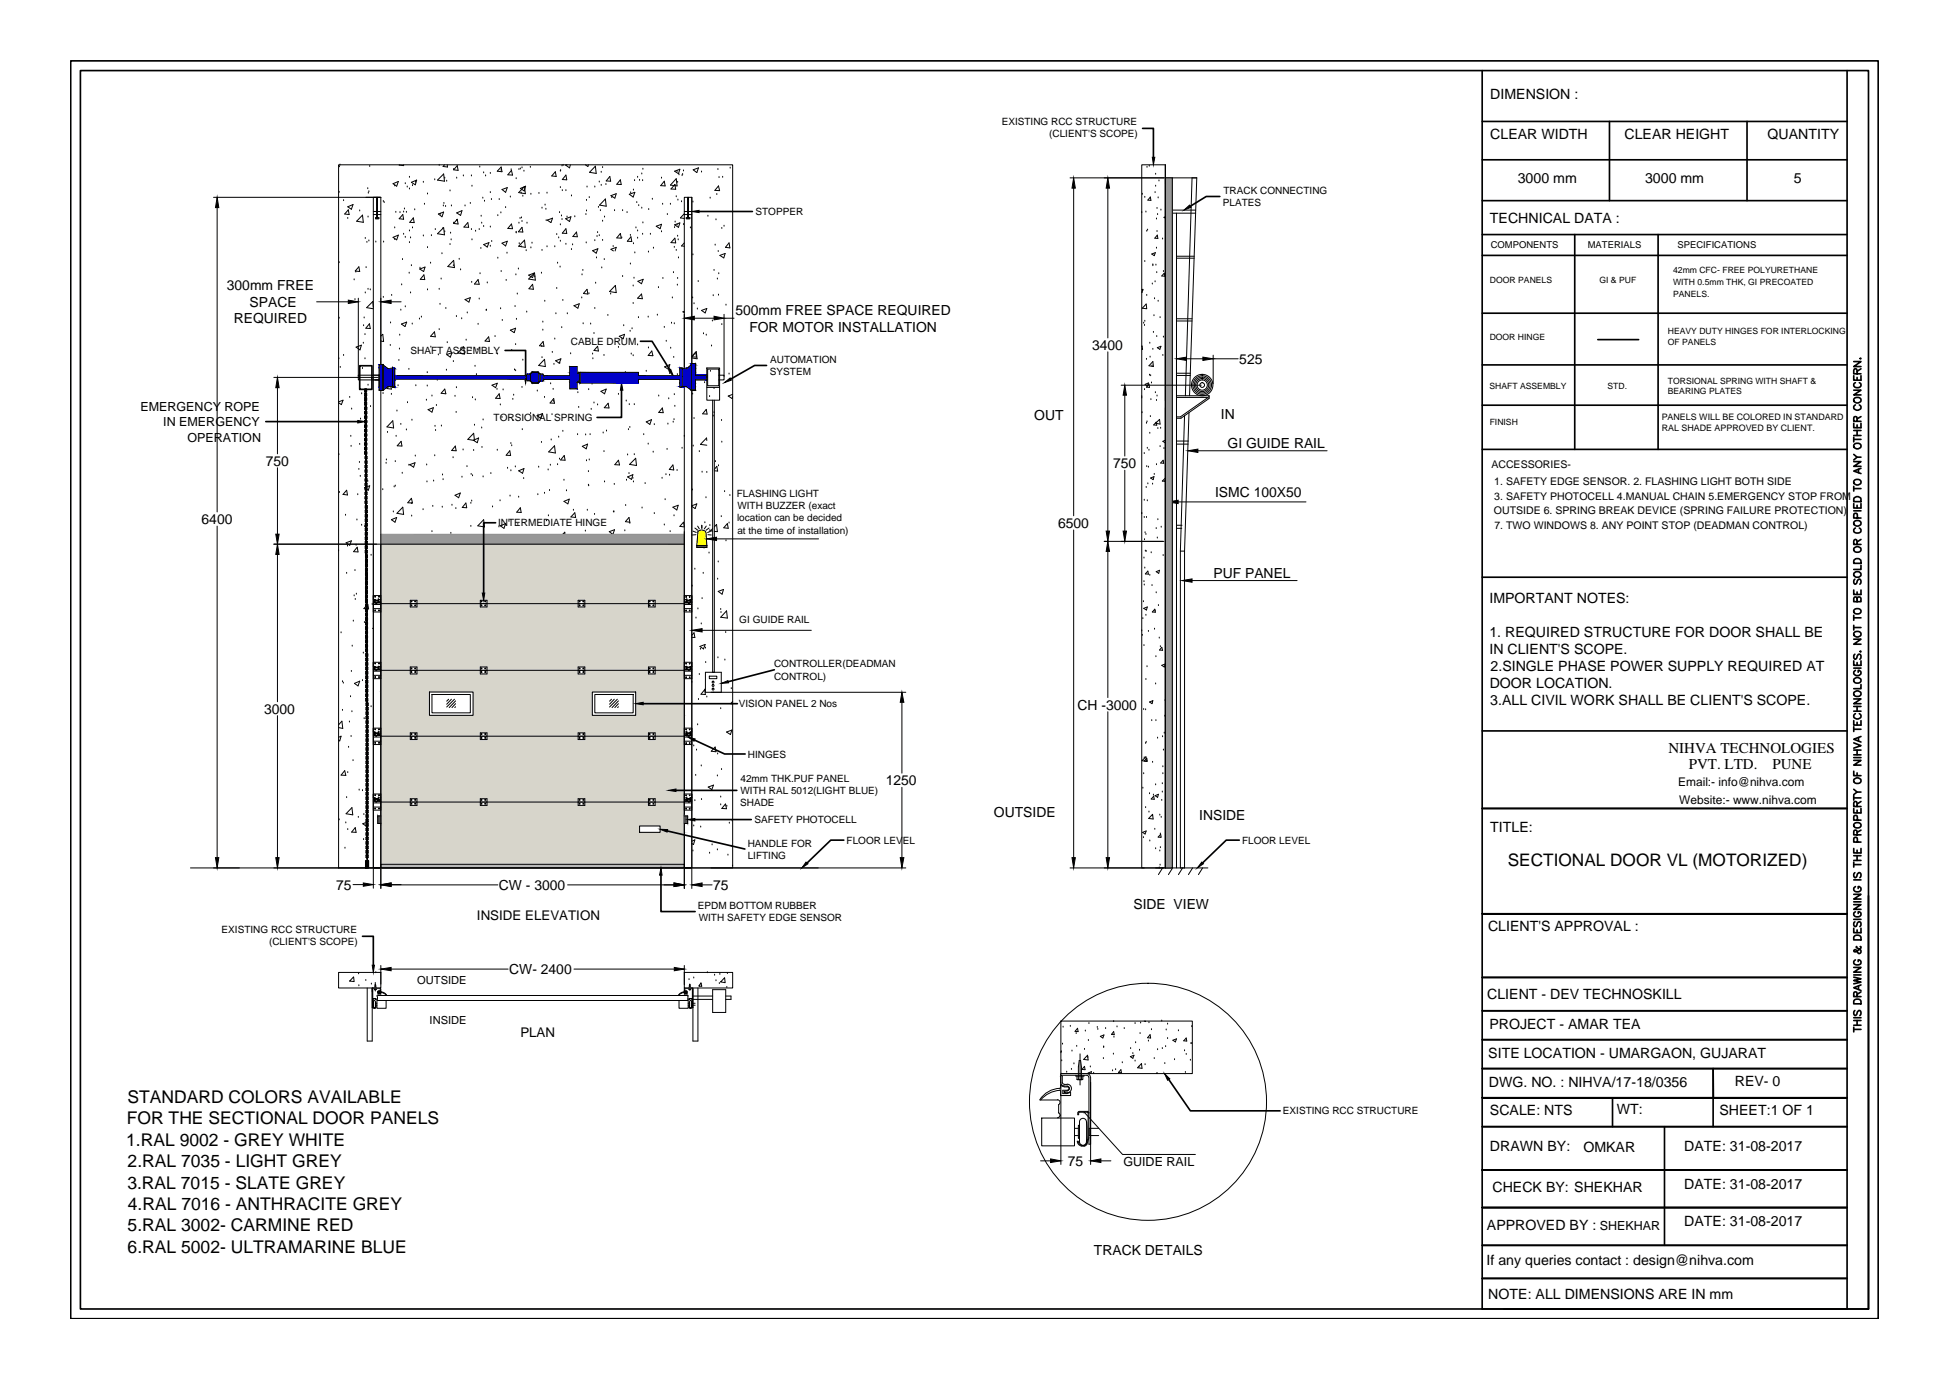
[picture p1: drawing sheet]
<svg xmlns="http://www.w3.org/2000/svg" width="297mm" height="210mm" viewBox="0 0 297 210" stroke-linecap="round" stroke-linejoin="round" font-family="sans-serif">
<defs><g id="words">
<g font-size="2.7">
<text x="19.3" y="171.3">FOR THE SECTIONAL DOOR PANELS</text>
<text x="19.4" y="168">STANDARD COLORS AVAILABLE</text>
<text x="19.2" y="174.5">1.RAL 9002 - GREY WHITE</text>
<text x="19.4" y="177.8">2.RAL 7035 - LIGHT GREY</text>
<text x="19.4" y="181.1">3.RAL 7015 - SLATE GREY</text>
<text x="19.5" y="184.3">4.RAL 7016 - ANTHRACITE GREY</text>
<text x="19.4" y="187.6">5.RAL 3002- CARMINE RED</text>
<text x="19.4" y="190.8">6.RAL 5002- ULTRAMARINE BLUE</text>
</g>
<text font-size="2.6" x="229.7" y="131.9">SECTIONAL DOOR VL (MOTORIZED)</text>
<g font-size="2.3">
<text x="254.1" y="114.7">NIHVA TECHNOLOGIES</text>
<text x="257.2" y="117.1">PVT. LTD.</text>
<text x="270" y="117.1">PUNE</text>
</g>
<g font-size="2.2">
<text x="227" y="15.2">DIMENSION :</text>
<text x="227" y="21.2">CLEAR WIDTH</text>
<text x="247.5" y="21.2">CLEAR HEIGHT</text>
<text x="269.3" y="21.2">QUANTITY</text>
<text x="231.2" y="27.9">3000 mm</text>
<text x="250.6" y="27.9">3000 mm</text>
<text x="273.2" y="27.9">5</text>
<text x="227" y="34">TECHNICAL DATA :</text>
<text x="226.9" y="91.8">IMPORTANT NOTES:</text>
<text x="226.9" y="97">1. REQUIRED STRUCTURE FOR DOOR SHALL BE</text>
<text x="226.9" y="99.6">IN CLIENT'S SCOPE.</text>
<text x="226.9" y="104.8">DOOR LOCATION.</text>
<text x="227" y="107.4">3.ALL CIVIL WORK SHALL BE CLIENT'S SCOPE.</text>
<text x="227" y="102.2">2.SINGLE PHASE POWER SUPPLY REQUIRED AT</text>
<text x="227" y="126.7">TITLE:</text>
<text x="226.7" y="141.9">CLIENT'S APPROVAL :</text>
<text x="226.5" y="152.1">CLIENT - DEV TECHNOSKILL</text>
<text x="226.7" y="161.2">SITE LOCATION - UMARGAON, GUJARAT</text>
<text x="226.9" y="156.8">PROJECT - AMAR TEA</text>
<text x="226.8" y="165.5">DWG. NO. : NIHVA/17-18/0356</text>
<text x="264.3" y="165.5">REV- 0</text>
<text x="227" y="169.8">SCALE: NTS</text>
<text x="246.3" y="169.7">WT:</text>
<text x="261.9" y="169.8">SHEET:1 OF 1</text>
<text x="227" y="175.4">DRAWN BY:</text>
<text x="241.2" y="175.5">OMKAR</text>
<text x="256.6" y="175.4">DATE: 31-08-2017</text>
<text x="227.3" y="181.6">CHECK BY: SHEKHAR</text>
<text x="256.6" y="181.1">DATE: 31-08-2017</text>
<text x="226.5" y="187.4">APPROVED BY :</text>
<text x="256.6" y="186.8">DATE: 31-08-2017</text>
<text x="226.5" y="192.7">If any queries contact : design@nihva.com</text>
<text x="226.7" y="197.9">NOTE: ALL DIMENSIONS ARE IN mm</text>
</g>
<g font-size="2.1">
<text x="34.6" y="44.1">300mm FREE</text>
<text x="38" y="46.7">SPACE</text>
<text x="112" y="47.9">500mm FREE SPACE REQUIRED</text>
<text x="35.6" y="49.3">REQUIRED</text>
<text x="114.1" y="50.5">FOR MOTOR INSTALLATION</text>
<text x="166.3" y="53.3">3400</text>
<text x="188.8" y="55.4">525</text>
<text x="157.5" y="64.1">OUT</text>
<text x="186" y="63.8">IN</text>
<text x="40.5" y="71">750</text>
<text x="169.6" y="71.3">750</text>
<text x="187" y="68.2">GI GUIDE RAIL</text>
<text x="185.1" y="75.7">ISMC 100X50</text>
<text x="30.7" y="79.8">6400</text>
<text x="161.2" y="80.4">6500</text>
<text x="184.8" y="88">PUF PANEL</text>
<text x="40.2" y="108.7">3000</text>
<text x="164.1" y="108.1">CH -3000</text>
<text x="134.9" y="119.6">1250</text>
<text x="151.4" y="124.4">OUTSIDE</text>
<text x="182.7" y="124.9">INSIDE</text>
<text x="51.2" y="135.5">75</text>
<text x="76" y="135.5">CW - 3000</text>
<text x="108.6" y="135.5">75</text>
<text x="172.6" y="138.4">SIDE VIEW</text>
<text x="77.6" y="148.4">CW- 2400</text>
<text x="162.7" y="177.5">75</text>
<text x="166.6" y="191.1">TRACK DETAILS</text>
</g>
<g font-size="2">
<text x="72.7" y="140.1">INSIDE ELEVATION</text>
<text x="79.3" y="157.9">PLAN</text>
</g>
<g font-size="1.9">
<text x="21.4" y="62.6">EMERGENCY ROPE</text>
<text x="24.9" y="64.9">IN EMERGENCY</text>
<text x="28.5" y="67.3">OPERATION</text>
<text x="171.1" y="177.7">GUIDE RAIL</text>
<text x="243.7" y="187.3">SHEKHAR</text>
</g>
<g font-size="1.8">
<text x="255.6" y="119.8">Email:- info@nihva.com</text>
<text x="255.8" y="122.4">Website:- www.nihva.com</text>
</g>
<g font-size="1.7">
<text x="63.6" y="149.9">OUTSIDE</text>
<text x="65.4" y="156">INSIDE</text>
</g>
<g font-size="1.6">
<text x="227.2" y="71.2">ACCESSORIES-</text>
<text x="227.6" y="73.9">1. SAFETY EDGE SENSOR. 2. FLASHING LIGHT BOTH SIDE</text>
<text x="227.6" y="76.2">3. SAFETY PHOTOCELL 4.MANUAL CHAIN 5.EMERGENCY STOP FROM</text>
<text x="227.6" y="78.4">OUTSIDE 6. SPRING BREAK DEVICE (SPRING FAILURE PROTECTION)</text>
<text x="227.6" y="80.5">7. TWO WINDOWS 8. ANY POINT STOP (DEADMAN CONTROL)</text>
</g>
<g font-size="1.5">
<text x="152.6" y="19.1">EXISTING RCC STRUCTURE</text>
<text x="159.8" y="20.9">(CLIENT'S SCOPE)</text>
<text x="186.4" y="29.5">TRACK CONNECTING</text>
<text x="115.1" y="32.8">STOPPER</text>
<text x="186.3" y="31.4">PLATES</text>
<text x="62.5" y="53.9">SHAFT ASSEMBLY</text>
<text x="87" y="52.5">CABLE DRUM</text>
<text x="117.3" y="57.2">SYSTEM</text>
<text x="117.3" y="55.3">AUTOMATION</text>
<text x="75.2" y="64.1">TORSIONAL SPRING</text>
<text x="112.2" y="75.7">FLASHING LIGHT</text>
<text x="112.3" y="77.6">WITH BUZZER (exact</text>
<text x="75.9" y="80.2">INTERMEDIATE HINGE</text>
<text x="112.3" y="79.4">location can be decided</text>
<text x="112.3" y="81.3">at the time of installation)</text>
<text x="112.6" y="94.8">GI GUIDE RAIL</text>
<text x="117.9" y="101.6">CONTROLLER(DEADMAN</text>
<text x="112.5" y="107.7">VISION PANEL 2 Nos</text>
<text x="117.9" y="103.5">CONTROL)</text>
<text x="112.8" y="119.1">42mm THK.PUF PANEL</text>
<text x="113.9" y="115.4">HINGES</text>
<text x="112.7" y="122.8">SHADE</text>
<text x="112.8" y="120.9">WITH RAL 5012(LIGHT BLUE)</text>
<text x="114.9" y="125.4">SAFETY PHOTOCELL</text>
<text x="113.9" y="128.9">HANDLE FOR</text>
<text x="113.9" y="130.8">LIFTING</text>
<text x="129" y="128.5">FLOOR LEVEL</text>
<text x="189.2" y="128.5">FLOOR LEVEL</text>
<text x="33.8" y="142.1">EXISTING RCC STRUCTURE</text>
<text x="41" y="144">(CLIENT'S SCOPE)</text>
<text x="106.3" y="138.5">EPDM BOTTOM RUBBER</text>
<text x="106.4" y="140.3">WITH SAFETY EDGE SENSOR</text>
<text x="195.4" y="169.8">EXISTING RCC STRUCTURE</text>
</g>
<g font-size="1.4">
<text x="227.1" y="37.8">COMPONENTS</text>
<text x="241.9" y="37.8">MATERIALS</text>
<text x="255.5" y="37.8">SPECIFICATIONS</text>
<text x="253.1" y="64">PANELS WILL BE COLORED IN STANDARD</text>
<text x="253.1" y="65.7">RAL SHADE APPROVED BY CLIENT.</text>
</g>
<g font-size="1.3">
<text x="254.9" y="41.6">42mm CFC- FREE POLYURETHANE</text>
<text x="227" y="43.1">DOOR PANELS</text>
<text x="243.6" y="43.1">GI &amp; PUF</text>
<text x="254.9" y="43.3">WITH 0.5mm THK, GI PRECOATED</text>
<text x="254.9" y="45.3">PANELS.</text>
<text x="226.9" y="51.9">DOOR HINGE</text>
<text x="254.1" y="50.8">HEAVY DUTY HINGES FOR INTERLOCKING</text>
<text x="254.1" y="52.6">OF PANELS</text>
<text x="226.9" y="59.2">SHAFT ASSEMBLY</text>
<text x="244.9" y="59.2">STD.</text>
<text x="254.1" y="58.4">TORSIONAL SPRING WITH SHAFT &amp;</text>
<text x="254.1" y="59.9">BEARING PLATES</text>
<text x="226.9" y="64.7">FINISH</text>
</g>
</g></defs>
<!-- layer: at_Rect -->
<path d="M58 131.7h46.2v.5h-46.2zM58 132.2v-49.3h46.2v49.3" fill="none" stroke="#000" stroke-width=".15"/>
<!-- layer: 0 -->
<path d="M58 132.2h46.2" fill="none" stroke="#a6a6a6" stroke-width=".15"/>
<g fill="none" stroke="#000" stroke-width=".15">
<path d="M32.5 30.1h25.5M33.1 31.6v46.4M51.6 25.1h60v107.1h-60zM51.7 29.3h.1M51.7 25.4h.1M51.8 25.1h.1M52.3 30.6h.1M53 33.3h.1M53 31.5l.8-.3-.3 .7zM53.1 32l.1 .7-.7-.1zM54.8 32.1h.1M55.2 32.8l.1 1.1-1-.2z"/>
<path d="M55.6 36.3h.1M55.9 36.9h.1M56 28.7h.1M56.1 33.1h.1M56.1 29.4h.1M56.2 29.2h.1M56.2 36.7h.1M56.3 25.4h.1M56.9 30.1h1.1v102.1h-1.1zM56.9 32.7h1.1M56.9 32.2h1.1M57.2 33.1h.5v.2h-.5z"/>
<path d="M57.2 36.9h.1M57.4 30.1v3l.1-.1M57.5 30.1h-.1M57.5 32.2h.1M57.5 30.1l-.1 .2M57.5 30.3l-.1 .1M57.5 30.4l-.1 .2M57.5 30.6l-.1 .1M57.5 30.7l-.1 .2M57.5 30.8l-.1 .2M57.5 31l-.1 .1M57.5 31.1l-.1 .1"/>
<path d="M57.5 31.2l-.1 .2M57.5 31.4l-.1 .1M57.5 31.5l-.1 .2M57.5 31.7l-.1 .1M57.5 31.8l-.1 .1M57.5 31.9l-.1 .1M57.5 32l-.1 .2M57.5 32.6l-.1 .2M57.5 32.7l-.1 .2M57.5 32.9l-.1 .1M57.5 32.2l-.1 .1M57.5 32.3l-.1 .2"/>
<path d="M57.5 32.5l-.1 .1M57.5 30.1v3M58.4 30.7h.1M58.4 36.9h.1M58.5 30.9h.1M59.9 28l.8-.4-.3 .8zM59.9 36.2l.8-.4-.3 .7zM60.1 28.3h.1M60.1 34.7h.1M60.1 36.5h.1M60.3 32.3h.1M60.8 25.1l.7 .1v-.1"/>
<path d="M60.9 32.4h.1M61.3 39.5h.1M61.4 32.7l.1 .7-.7-.1zM61.5 35.7h.1M61.5 32.3h.1M61.6 31.8h.1M61.7 28h.1M61.7 36.2h.1M61.9 32.3h.1M62 28.5h.1M62.4 28.8h.1M62.4 27h.1"/>
<path d="M62.4 37h.1M62.4 35.2h.1M62.5 36.2h.1M62.7 27.8l.8-.4-.2 .8zM62.8 34.7h.1M62.8 28.3h.1M63 33.2l.1 .7h-.7zM63.2 32h.1M63.3 27.8h.1M64.5 27.8h.1M64.5 35.9h.1M64.7 31.1h.1"/>
<path d="M65.1 29.5h.1M65.1 37.7h.1M65.7 35.9h.1M66.2 27.4h.1M66.3 35h.1M66.6 27.4l1-.9 .1 1.1zM66.6 35.6l1-.9 .1 1.1zM66.8 32.6l.8-.3-.3 .7zM66.9 25.2h.1M67.1 32.6h.1M67.3 38.7h.1M67.5 34.8h.1"/>
<path d="M67.5 31.4h.1M67.6 31h.1M67.7 25.1l-.2 .3h.7l-.1-.3M67.7 27.1h.1M67.7 35.3h.1M67.9 31.5h.1M68 27.6h.1M68.6 29.1h.1M68.6 37.3h.1M68.6 35.5h.1M68.7 36.5h.1M68.8 31.4h.1"/>
<path d="M69.1 25.8h.1M69.1 34h.1M69.1 39.7l.1 1.1-1-.2zM69.6 33.6h.1M69.6 27.1h.1M69.6 32.4l.8-.3-.2 .7zM69.7 25.2l.1 .8-.7-.1zM69.7 33.4l.1 .7-.7-.1zM69.9 39.5h.1M70.6 26.8h.1M70.8 31.4h.1M71.3 33.9l.1 .7h-.7z"/>
<path d="M71.6 31h.1M71.8 26.8h.1M71.8 35h.1M71.9 28.4h.1M71.9 36.5h.1M72.4 35.2h.1M73 35h.1M73.1 25.4h.1M73.3 37.8h.1M73.3 32.9h.1M73.4 34h.1M73.5 30.2h.1"/>
<path d="M73.7 26.3h.1M73.7 34.5h.1M73.7 37.3l.8-.3-.3 .6zM73.8 30.6h.1M74 26.8h.1M74.7 26.4h.1M74.7 29.3h.1M74.7 34.6h.1M74.7 37.5h.1M74.9 30.4h.1M74.9 36.8h.1M75.8 39.3h.1"/>
<path d="M75.8 32.9h.1M76 30.4h.1M76.3 32.4h.1M76.3 26h.1M76.3 25.4l.2 .8-.8-.1zM76.5 28.9l.8-.3-.3 .7zM76.5 37l.8-.3-.3 .8zM77 31.6h.1M77.2 38.6h.1M77.7 30h.1M77.9 25.9h.1M77.9 26l.2 .7-.7-.1z"/>
<path d="M77.9 34.1l.2 .7h-.7zM78.6 35.5h.1M78.6 27.2h.1M78.6 35.4h.1M79.1 25.8h.1M79.1 34h.1M79.1 37.1h.1M79.2 33.3h.1M79.3 25.7h.1M79.3 28.7l.8-.3-.2 .7zM79.4 29.4h.1M79.4 37.6h.1"/>
<path d="M79.4 33.2h.1M79.5 25.6h.1M79.5 33.7h.1M79.5 34.6l.1 .7h-.6zM79.6 29.9h.1M79.8 26.1h.1M79.9 28.4l.1 1.1-1-.2zM79.9 36.6l.1 1.1-1-.2zM80.2 38.2h.1M80.3 34h.1M80.8 25.5h.1M80.9 29.6h.1"/>
<path d="M80.9 37.8h.1M81 37h.1M82.1 29.5h.1M82.6 38.1h.1M82.6 31.7h.1M83 31.2h.1M83.2 31.9h.1M83.2 33.6h.1M83.3 29.4h.1M83.3 37.6h.1M83.4 33.5l.8-.3-.3 .7zM84.5 37.6h.1"/>
<path d="M84.6 26.2l.1 .7-.7-.1zM84.8 35.7h.1M85.1 36.2h.1M85.2 32.4h.1M85.4 28.6h.1M85.4 26.1h.1M85.4 36.7h.1M85.4 34.2h.1M85.4 26h.1M85.5 32.9h.1M85.6 25.3h.1M85.6 33.4h.1"/>
<path d="M85.7 29h.1M85.8 25.2h.1M86.2 33.3l.8-.3-.2 .7zM86.2 29h.1M86.2 37.2h.1M86.2 26.7l.1 .7-.6-.1zM86.2 34.8l.1 .8-.6-.1zM86.4 33.1h.1M86.4 25.1h-.2l.6 .5 .1-.5M87.1 29.8h.1M87.1 38h.1M87.2 37.3h.1"/>
<path d="M87.6 33h.1M87.8 35.3l.1 .8-.6-.1zM89.2 25.1l.3 .3 .1-.3M89.3 32.7h.1M89.3 37h.1M89.3 32.1h.1M89.3 30.5h.1M89.4 28.5h.1M89.8 30.1h.1M90.3 38.2l.8-.3-.3 .7zM90.6 28.5h.1M90.6 36.7h.1"/>
<path d="M90.7 25.3l.1 1.1-1-.2zM90.9 39.3h.1M90.9 36h.1M91 35.4h.1M91.2 31.6h.1M91.3 27.7h.1M91.3 35.9h.1M91.5 32.1h.1M91.6 28.2h.1M91.6 26.2h.1M91.8 36.6h.1M91.8 25.5h.1"/>
<path d="M91.8 33.7h.1M92 39.5h.1M92.1 33.1h.1M92.2 30.3l.1 1.1-1-.2zM92.3 28.1h.1M92.9 26.9l.1 .7h-.7zM93.1 29.8l.8-.3-.2 .7zM93.2 30.1h.1M93.4 37.5h.1M93.4 38.2l-.3-.2 .8-.3-.2 .5M93.6 32.1h.1M94.5 27.4l.1 .7h-.6z"/>
<path d="M94.5 35.6l.1 .7-.6-.1zM94.7 36.2h.1M94.8 32.1h.1M95.5 32.4h.1M95.9 29.6l.8-.3-.3 .7zM96 35.9h.1M96.1 29.4h.1M96.1 36.1l.1 .7-.6-.1zM96.5 29h.1M96.5 37.1h.1M96.7 27.5h.1M96.7 38.5h.1"/>
<path d="M96.9 34.7h.1M97 30.9h.1M97.1 27h.1M97.1 36.3h.1M97.1 35.2h.1M97.3 31.3h.1M97.4 27.5h.1M97.8 31.7h.1M97.8 26.5h.1M97.9 27.5h.1M97.9 35.7h.1M97.9 25.8h.1"/>
<path d="M97.9 34h.1M98.8 38.4h.1M98.8 31.9h.1M99.1 35.7h.1M99.4 30.4h.1M99.5 37.8h.1M100 34.5l.8-.3-.2 .6zM100.8 27.1h.1M100.8 35.3h.1M100.9 31.1h.1M101.2 27.6l.1 .7h-.7zM101.7 32.7h.1"/>
<path d="M102.1 31.1h.1M102.7 37.7h.1M102.8 34.7h.1M102.8 26.1l.8-.3-.3 .7zM102.8 34.2l.8-.2-.3 .6zM102.8 28.2h.1M102.8 28.1l.1 .7h-.7zM102.8 36.3l.1 .7h-.7zM102.8 33.8h.1M103 30h.1M103 38.1h.1M103 27.2l.1 1.1-1-.1z"/>
<path d="M103.1 26.1h.1M103.1 34.3h.1M103.2 27.8h.1M103.2 36h.1M103.3 30.5h.1M103.3 36.5h.1M103.3 39.3h.1M103.4 26.6h.1M103.8 30.7h.1M103.9 26.8h.1M104 26.6h.1M104.1 26h.1"/>
<path d="M104.1 34.2h.1M104.2 30.1h1.2v102.1h-1.2zM104.2 37l-.4 .5h.4M104.2 32.6l-.6 .6 .6 .1M104.2 32.7h1.2M104.2 32.2h1.2M104.5 33.1h.6v.2h-.6zM104.7 30.1v3M104.8 30.1l-.1 .1M104.9 32.2h.1M104.9 30.2l-.2 .1M104.9 30.3l-.2 .1"/>
<path d="M104.9 30.4l-.2 .2M104.9 30.6l-.2 .1M104.9 30.7l-.2 .2M104.9 30.9l-.2 .1M104.9 31l-.2 .1M104.9 31.1l-.2 .2M104.9 31.2l-.2 .2M104.9 31.4l-.2 .1M104.9 31.5l-.2 .2M104.9 31.7l-.2 .1M104.9 31.8l-.2 .2M104.9 31.9l-.2 .2"/>
<path d="M104.9 32.1l-.2 .1M104.9 32.6l-.2 .2M104.9 32.8l-.2 .1M104.9 32.9l-.2 .1M104.9 33l-.1 .1M104.9 32.2l-.2 .1M104.9 32.3l-.2 .2M104.9 32.5l-.2 .1M104.9 30.1v3M105.2 34.7h.1M105.4 30.1v102.1h-1.2v-51.2M105.6 38.8h.1"/>
<path d="M105.6 30.8h.1M105.6 25.9l.8-.3-.3 .7zM106.9 26.2h.1M107.8 32.9h.1M108.2 30.2h.1M108.9 37.3h.1M109.1 33.5h.1M109.2 29.6h.1M109.4 25.8h.1M109.4 38.3h.1M109.4 28.3l.2 .7h-.7zM109.5 27.1h.1"/>
<path d="M109.7 38.9l.8-.3-.2 .7zM110 34.8h.1M110.1 27h.1M110.3 34.5h.1M111.1 37l.1 .8-.7-.1zM111.2 25.6h.1M163 27.1h19.3l-1.1 33.2M163.5 28.7v49.9M168.8 28.7v22.8M173.9 32.4h.1M173.9 25.1h3.6v107.1h-3.6zM174 29.6h.1"/>
<path d="M174.4 30.1h.1M174.4 39.8h.1M174.6 32.3h.1M174.7 35.2h.1M174.7 25.5h.1M174.8 35.1h.1M175.1 25.3h.1M175.2 30l.1 .5h-.4zM175.4 38.7l.6-.2-.2 .4zM176 29.3h.1M176 26.5h.1M176 28.4h.1"/>
<path d="M176.2 37.8h.1M176.2 33.4h.1M176.2 35.3h.1M176.2 31.8h.1M176.3 35.8l.1 .5h-.5zM176.3 32.7h.1M176.4 30.1h.1M176.5 27.6h.1M176.8 32h.1M177.1 36.4h.1M177.5 27.1h1.1v105.1h-1.1zM177.5 33l-.2 .1 .2 .1"/>
<path d="M179.2 39h2.7M179.2 39.3h2.7M181.6 27.1l-1 33.2M41.7 57.5h16.5M42.3 59.1v10M48.2 46h4.9M51.6 54.7h.1M51.7 48.5h.1M51.7 40h.1M51.8 56h.1M52.3 54.1h.1M53.9 42.6h.1"/>
<path d="M54.1 45.6h.1M54.2 41.4h.1M54.2 52.9l.8-.3-.2 .7zM54.6 57.2h3.2v.7h-3.2zM54.6 45.4v11.9M54.7 40.6l.1 .8-.7-.1zM55.1 60h.1M55.2 56.1h.1M55.3 52.3h.1M55.4 49.6h.1M55.5 48.4h.1M55.6 54.7h.1"/>
<path d="M55.6 51h.1M55.6 44.6h.1M55.8 40.8h.1M56.1 44.1h.1M56.1 58.7h.1M56.3 49.3l.1 .7h-.7zM56.4 44.2h.1M56.6 57.7h.1M56.8 57.9h1v1.6h.5l.8-.6h.7M56.9 46.8l-.1-.9-.9 1 1 .1M57.2 57.9h.6v1M57.8 57.2v.7"/>
<path d="M58 45.4v10.9M58 51.2l.3-.3 .1 1.1-.4-.1M58.3 59.9h.1M58.3 55.6l-.5-.1v1.7h-1M58.3 57.7v.1M58.3 55.6l.8 .6h.7M58.3 55.5v.1M58.4 45.3h.1M59.2 58.9l-.3 .3 .7 .1-.1-.4M59.5 52.6h.1M59.5 49.2h.1M59.6 46h1.5"/>
<path d="M59.7 45h.1M59.8 56h.1M59.8 56h.3v3M59.8 56v3M60.1 57.2h20.1l.1-.2h.5l.2-.3v1.6l-.2-.3h-.5l-.1-.3h-20.1M60.6 58.8h.1M60.8 54.9h.1M60.8 53.2h.1M60.9 51.1h.1M61.1 47.2h.1M61.1 49.4l.8-.3-.2 .6zM61.2 43.4h.1"/>
<path d="M61.7 46.7h.1M62.3 56.3h.1M62.3 41.6h.1M62.5 44.6h.1M62.7 40.5h.1M62.8 49.4h.1M63.3 58.8h.1M63.9 48.6h.1M63.9 41l.8-.3-.2 .7zM64 40.9h.1M64.2 48.3h.1M64.6 41.9l.1 .7-.7-.1z"/>
<path d="M65.1 56.8h.1M65.1 58.8h.1M65.1 44.2h.1M65.6 40.1h.1M65.6 52.9h.1M66.2 50.5l.1 .8-.7-.1zM66.6 57.9h.1M66.8 54.1h.1M66.9 50.2h.1M66.9 44.1h.1M67 46.4h.1M67.2 42.5h.1"/>
<path d="M67.7 59.3l.2 .7-.7-.1zM67.9 47h.1M68 56.4h.1M68 54l.8-.3-.2 .7zM68.1 52.2h.1M69.1 40.5h.1M69.1 55.1h.1M69.5 59.1h.1M69.5 48.2h.1M70.2 41.1h.1M70.3 48.6h.1M70.6 52.8l.2 1.1-1.1-.1z"/>
<path d="M70.8 45.6l.8-.3-.2 .7zM71 51.8h.1M71.2 47.7h.1M71.8 53.1h.1M71.9 43h.1M72.4 55.8h.1M72.6 57.1h.1M72.7 53.3h.1M72.8 49.4h.1M72.8 42.6l.2 .7h-.7zM73 45.6h.1M73.1 41.7h.1"/>
<path d="M74.1 47.3h.1M74.1 47.2h.1M74.2 43.1h.1M74.4 51.3l.2 .7-.7-.1zM74.9 58.7l.8-.3-.2 .7zM75.4 51.3h.1M75.7 59.3h.1M75.8 53.9h.1M76 60l.2 .7h-.7zM76.3 47h.1M76.3 41.4h.1M76.5 48.8h.1"/>
<path d="M76.6 59.4h.1M77.1 42.7h.1M77.7 50.3l.8-.3-.2 .7zM77.9 53.4h.1M78.4 56.3h.1M78.5 46.7h.1M78.5 52.5h.1M78.5 56.5h.1M78.6 41.9h.1M78.7 48.6h.1M78.8 44.8h.1M79 41h.1"/>
<path d="M79.5 59h.1M79.6 54.9h.1M80.2 57.2v.6M80.2 47.5h.1M80.5 41.9l.8-.3-.2 .7zM80.8 56.9v1.1M81.1 43.3l.2 .8-.7-.1zM81.4 41.6l.1 1.1-1-.2zM81.5 42.2h.1M81.8 59.6h.1M82.3 57h.4l.2 .2h3.9v-1.4h1.1v3.4h-1.1v-1.4h-3.9M82.3 57l-.3-.3v1.6l.3-.3"/>
<path d="M82.3 57v1M82.5 41.6h.1M82.5 52.8h.1M82.6 54.5h.1M82.7 50.3h.1M82.7 49.1h.1M82.7 52l.2 .7h-.7zM82.9 57.8l-.2 .2h-.4M82.9 57.3v.5M82.9 54.7l.2 1.1-1-.1zM83 45.9h.1M83.9 58.5h.1"/>
<path d="M84.1 53.7h.1M84.3 59.3h.1M84.4 55.5h.1M84.5 51.6h.1M84.6 54.9l.8-.2-.2 .6zM84.7 47.8h.1M84.8 43.9h.1M84.9 40.1h.1M85.3 55.3h.1M85.3 40.7h.1M85.6 49.9h.1M85.7 45.8h.1"/>
<path d="M86.4 47.8h.1M86.9 53.9h.1M87.4 46.6l.8-.3-.2 .6zM87.9 56.8h.3M87.9 58.2h.3M88 59.8h.1M88.2 56.8h.1M88.2 58.2h.1M88.2 58.2l.2 .1M88.2 56.8v1.4M88.4 56.7h8.9v.5h6.3v-1.2h.3v3h-.3v-1.2h-6.3v.5h-8.9M88.4 56.7l-.2 .1"/>
<path d="M88.4 56.7v1.6M88.6 45.4h.1M88.7 41.9h.1M88.8 41.2h.1M88.8 49.3h.1M89.3 51.6h.1M89.4 44.1l.1 .7-.6-.1zM89.7 59.4h.1M89.7 44.7h.1M90 49.4h.1M90.2 58.5h.1M90.3 53.9h.1"/>
<path d="M90.3 54.7h.1M90.5 50.8h.1M90.6 47h.1M90.7 43.1h.1M91 52.7l.2 .8-.7-.1zM91.5 59.6l.8-.3-.2 .7zM91.7 40.8h.1M92 54.1h.1M92.6 48h.1M93 44.8h.1M93.7 43.5l.2 1.1-1-.2zM94.2 52.9h.1"/>
<path d="M94.3 51.2l.8-.3-.2 .7zM94.8 42.1h.1M95 49.6h.1M95.2 56.7l.1-.1v.1M96 50.5h.1M96 40.2h.1M96.2 53.9h.1M96.3 50.1h.1M96.4 46.2h.1M96.4 54.2h.1M96.4 43.6h.1M96.6 42.4h.1"/>
<path d="M97.1 52.5h.1M97.2 42.8l.8-.3-.3 .7zM97.3 48.4h.1M97.7 44.8l.1 .7-.7-.1zM98.4 56.6h.1M98.7 48.3h.1M98.8 53h.1M99.3 53.5l.2 .7-.8-.1zM100.1 48h.1M100.3 43.8h.1M101 42.4h.1M101.2 49.9h.1"/>
<path d="M101.2 55.9l.8-.4-.2 .8zM101.5 52h.1M102 56.9h.1M102.2 53h.1M102.3 49.2h.1M102.4 45.4h.1M102.6 41.5h.1M102.6 54.4h.1M102.7 49.3h.1M103.2 43.4h.1M103.2 57.1h.1M103.2 42.4h.1"/>
<path d="M104.2 47.9v8.6M104.2 47.4l-.2 .1 .2 .1M105.3 55.6l-.7 .6h-.7M105.3 55.6v3.8l-.7-.5h-.7M105.4 54.3l.7-.7 .1 1.1-.8-.2M105.5 45.4h.1M105.7 46.3h.1M105.8 48.5h3M105.9 55.4h-.6v.2M105.9 57.2h1.8M106 53.7l.1 .7h-.7zM106.2 47.1h.1"/>
<path d="M106.4 42.9h.1M106.9 47.3l.8-.3-.3 .7zM107.2 50.8h.1M107.3 58.3h.1M107.6 51.1h.1M107.7 56h1.9v3h-1.9zM107.7 59v2h1.9v-2M107.7 57.9h-1.8v1.6M107.8 56.2h1.7v2.6h-1.7zM108.2 56.6h.1M108.4 52.7h.1M108.5 48.9h.1"/>
<path d="M108.6 45h.1M108.8 41.2h.1M108.8 59.2h.1M109.3 42.5h.1M109.4 45h.1M109.4 56.3h.1M109.5 57.2h.8v.7h-.8M109.5 41.7h.1M110 49.4h.1M110.3 47.9v9.4M110.3 48.5h1.5M110.6 46.5h.1"/>
<path d="M111.1 57h.1M168.8 53.6v27.3M170.8 58.7h12.2M173.9 52.8l.1-.1v.5h-.1M173.9 44.1h.2l-.2 .4M174.1 44.2h.1M174.2 49.2h.1M174.3 49.6h.1M174.3 59.4h.1M174.4 48.9h.1M174.4 58.5l.5-.2-.1 .5zM174.6 46.3l.1 .7-.7-.1z"/>
<path d="M174.6 54.7h.1M174.7 45h.1M175 58.5l.1 .5h-.5zM175.1 57.2h.1M175.1 52.3h.1M175.2 54.4h.1M175.3 57.2h.1M175.4 58.3h.1M175.5 55.8h.1M175.5 43.3h.1M175.6 53.2h.1M175.6 40.5h.1"/>
<path d="M175.6 40.3h.1M175.6 55.1l.1 .7-.7-.1zM175.7 50.6h.1M175.8 48.1h.1M175.9 45.5h.1M176 42.9h.1M176 59.8h.1M176.1 40.4h.1M176.2 41.5h.1M176.2 51.3h.1M176.3 53l.5-.3-.1 .5zM176.4 45.9h.1"/>
<path d="M176.7 48.4h.1M177.1 54.1h.1M177.2 51.4h.1M177.2 41.4h.1M177.3 41.6l.1 .5-.4-.1zM179.2 48.6h2.4M179.2 48.9h2.4M179.2 56.9h2.1M179.2 57.2h2.1M179.2 54.1v6.4h4.7l-4.1 3h-.6M180.7 54.7h2.5M184.8 54.1v4.4"/>
<path d="M184.8 54.7h3.8M42.3 71.2v10.2M51.6 61.2l.7-.2-.3 .6-.4-.3M51.6 69.3h.1M51.7 75h.1M52.6 78.5h.1M52.8 74.7l.1 .7-.6-.1zM53.3 60.5h.1M53.4 66.5h.1M53.5 68h.1M53.6 62.3h.1M54.4 79.2h.1"/>
<path d="M54.5 75.4h.1M54.7 71.5h.1M54.8 70.4h.1M54.8 67.7h.1M54.9 72.6h.1M54.9 63.8h.1M55.5 74.3l.8-.3-.2 .7zM55.6 65.6h.1M56 78.6h.1M56 73.3h.1M56.4 61.9h.1M58.3 74.6h.1"/>
<path d="M58.8 70.6h.1M58.9 70.1h.1M59 65.9h.1M59.6 60.1h.1M59.6 79.2l.8-.4-.2 .7zM59.8 64.1l.2 1.1-1.1-.2zM59.9 78h.1M60 74.2h.1M60.2 70.3h.1M60.2 74h.1M60.3 66.5h.1M60.5 62.6h.1"/>
<path d="M61.1 64.6h.1M61.1 67.2l.1 .7h-.7zM61.3 72.1h.1M61.4 77.3l.1 1.1-1-.2zM61.9 65.5h.1M62.1 61.3h.1M62.3 70.9h.1M62.4 70.8l.8-.3-.2 .7zM62.7 76.7h.1M62.7 75.9l.1 .7h-.7zM62.7 78.6h.1M62.8 64h.1"/>
<path d="M63.3 69.5h.1M64.4 77.6h.1M65 61h.1M65 70.8h.1M65 73.4h.1M65.2 62.4l.8-.3-.2 .7zM65.8 60.3h.1M65.9 77.1h.1M66.1 73.3h.1M66.2 69.4h.1M66.3 64.9h.1M66.4 65.6h.1"/>
<path d="M66.5 61.8h.1M67.2 64.9h.1M67.4 77.3h.1M67.4 72.3h.1M67.5 73.1h.1M68.8 77h.1M69 69.7h.1M69.3 60.4h.1M69.3 75.4l.8-.3-.2 .7zM69.4 67.9l.1 .8-.7-.1zM69.4 77.5h.1M69.5 62.8h.1"/>
<path d="M70.4 72.7h.1M70.5 68.5h.1M71 76.6l.1 .7h-.7zM71.1 71.1h.1M71.7 76.7h.1M71.8 72.3h.1M71.9 76.3h.1M72 72.5h.1M72 60.6h.1M72.1 67.1l.8-.4-.2 .7zM72.2 68.6h.1M72.2 66l.1 1.1-1-.2z"/>
<path d="M72.3 64.8h.1M72.4 60.9h.1M73.4 65.2h.1M73.4 68.2h.1M73.6 64h.1M73.6 72.6h.1M73.7 79.2l.1 1.1-1-.2zM74.8 72.1h.1M75 77.2h.1M75.7 68.6h.1M76.2 76.3h.1M76.2 61.7h.1"/>
<path d="M76.5 63.6h.1M77.3 71.3h.1M77.5 79.4h.1M77.7 68.7l.1 .7-.7-.1zM77.7 75.6h.1M77.8 71.7h.1M77.8 67.6h.1M77.9 67.9h.1M78.1 64.1h.1M78.1 60.8h.1M78.2 60.2h.1M78.5 71.1h.1"/>
<path d="M78.9 79.9h.1M79 75.7h.1M79 71.7l.8-.3-.2 .7zM79.3 77.3l.1 .8-.7-.1zM79.6 65.4h.1M79.8 72.9h.1M80.8 63h.1M81.8 63.3l.8-.3-.2 .7zM81.9 75.4h.1M82.1 71.2h.1M82.5 67.4h.1M82.9 60.5h.1"/>
<path d="M82.9 75.1h.1M83.2 79.3h.1M83.5 71.6h.1M83.5 78.6h.1M83.7 74.7h.1M83.8 70.9h.1M84 67h.1M84.1 63.2h.1M84.3 61.1h.1M84.3 60.7l.2 .7h-.7zM84.5 67.9l.1 1.1-1-.2zM84.9 70.8h.1"/>
<path d="M85.1 66.6h.1M85.2 69.9h.1M85.7 65.7h.1M85.9 73.2h.1M85.9 76.4l.8-.4-.2 .8zM86 69.4l.1 .7h-.7zM86.3 74.8h.1M87.3 77.7h.1M87.6 78.1l.1 .7-.7-.1zM88 66.2h.1M88.2 62.1h.1M88.7 68l.8-.4-.2 .8z"/>
<path d="M89.2 66.3h.1M89.3 70.2h.1M89.5 77.7h.1M89.6 73.9h.1M89.6 71.8h.1M89.7 74h.1M89.8 70.1h.1M89.9 66.2h.1M90.1 62.4h.1M90.5 61.4h.1M90.6 78.4h.1M91 61.7h.1"/>
<path d="M91.9 66h.1M92 68.8h.1M92.1 73.4h.1M92.4 65.7h.1M92.6 61.4l.2 .7h-.8zM93.4 78h.1M93.5 78h.1M93.6 73.8h.1M94.2 60.1h.1M94.2 70.1l.2 .7h-.7zM95.3 77h.1M95.4 61.1h.1"/>
<path d="M95.4 73.2h.1M95.6 69.3h.1M95.6 72.6l.8-.3-.2 .7zM95.7 65.4h.1M95.8 72.1h.1M95.8 78.8l.1 .7h-.6zM95.9 61.6h.1M95.9 70.7l.9-.9 .2 1.1zM95.9 65.1h.1M95.9 79.7h.1M96.4 72.9h.1M96.5 73.4h.1"/>
<path d="M96.6 69.3h.1M96.6 61.6h.1M97.8 77.4h.1M98.1 66.2h.1M98.3 73.7h.1M98.4 64.3l.8-.4-.2 .7zM98.7 67.6h.1M99.5 68.9h.1M99.7 64.7h.1M99.7 78.2h.1M100.3 60.3h.1M100.9 72.9h.1"/>
<path d="M100.9 62.1l.1 .8-.7-.1zM101.2 80h.1M101.3 76.1h.1M101.4 72.3h.1M101.6 68.5h.1M101.7 64.6h.1M101.9 60.7h.1M102 72.4h.1M102.5 70.8l.1 .8-.6-.1zM102.5 77.3l.8-.3-.2 .7zM102.5 64.3h.1M102.7 63.9h.1"/>
<path d="M102.7 78.6h.1M102.7 60.1h.1M102.8 61.9h.1M103.1 71.7h.1M103.9 68.3h.1M104.2 66.5h.1M105.4 77l.7-.2-.2 .7-.5-.4M105.5 74.6h.1M105.5 60h.1M105.6 67.9h.1M105.7 63.8h.1M106.5 68.8h.1"/>
<path d="M106.9 71.9h.1M107.4 79.6h.1M107.5 75.8h.1M107.6 62.4l.1 .7-.7-.1zM107.7 72h.1M107.7 67.1l-.1-.4-.9 1 1 .1M108.1 60.4h.1M108.6 61v41.4M108.6 63.4h.1M108.8 62.9h.1M108.8 61v41.4M108.8 71.5l.4-.5 .1 .8-.5-.1"/>
<path d="M109 70.3h.1M109.4 71h.1M109.9 78.7h.1M109.9 64.1h.1M110 67.4h.1M110.4 74.9h.1M110.8 79.8l.1 .7-.6-.1zM111.1 79.7h.1M111.2 75.5h.1M111.6 60.1l-.7 .2 .6 .4 .1-.3M171.3 60.2v9.3M171.3 71.6v9.3"/>
<path d="M173.9 78.2h.1M173.9 60.3v.3M174 62.9h.1M174.3 76.2h.1M174.3 69.1h.1M174.3 78.8h.1M174.6 74.3h.1M174.6 78.8h.1M174.6 64.5h.1M174.7 71.1h.1M174.7 64.3h.1M174.8 76.3h.1"/>
<path d="M174.8 68.3h.1M174.9 73.7h.1M174.9 71.2h.1M175 68.6h.1M175.1 66h.1M175.2 63.5h.1M175.3 72.8l.5-.2-.1 .5zM175.3 60.9h.1M175.6 73.7h.1M175.8 72.3h.1M176.1 64.3l.1 .5-.5-.1zM176.2 61h.1"/>
<path d="M176.2 70.8h.1M176.2 60.3h.1M176.4 79.2h.1M176.4 65.3h.1M176.6 63.9l.1 .7-.7-.1zM176.7 68h.1M176.8 65.2h.1M177.2 70.1l.1 .5-.5-.1zM177.3 68.3h.1M177.4 73.3h.1M177.5 72.8l-.4 .5h.4M177.5 67.1l-.4 .1 .4 .3"/>
<path d="M179.2 60.3h5v.4l-4.3 3h-.7M179.5 76.5h19.4M180.4 63.3l-.6 20.6M181.1 62.9l-.7 21M182.5 68.7h19.7M33.1 80.1v50.5M41.7 82.9h16.1M42.3 84.5v22.4M51.6 83.9h.1M52 96.4h.1M52.7 82.7l.8-.3-.2 .7zM52.8 87.3h.1"/>
<path d="M52.9 83.2h.1M53.7 98.4h.1M53.8 94.6h.1M53.9 90.8h.1M54.1 86.9h.1M54.1 91.3h.1M54.2 83.1h.1M54.3 90.5h.1M54.4 83.4l.1 .7-.6-.1zM55.1 80h.1M55.3 99.5h.1M55.5 94.8h.1"/>
<path d="M55.6 80.2h.1M55.8 82.8h.1M56 87.9h.1M56 92l.1 .8-.7-.1zM56.5 84.6h.1M56.7 92.1h.1M56.9 93.2h1.1M56.9 82.9v49.3M56.9 95.7h-.1l.1 .1M58 82.9v49.3h-16.3M58 81.4h46.2M58 91.9h46.2"/>
<path d="M62.5 91.4h1v1.1h-1zM65.8 81h.1M68.7 81.2h.1M71.7 80.2h.1M73.2 91.4h1v1.1h-1zM76 80.3h.1M76.2 80.1l.8-.3-.2 .7zM85.7 81.4l.3-.3v.3M88.1 91.4h1v1.1h-1zM89.2 80.9h.1M92.8 81l.8-.3-.2 .7zM95.2 80.9h.1"/>
<path d="M98.8 91.4h1v1.1h-1zM102.1 81h.1M104.2 93.2h1.2M104.2 80.2l-.1-.7-.5 .7 .6 .1M105.4 96.8l.3-.4 .1 .7h-.4M105.4 89.3h.1M105.6 80.9l.5 .2M105.8 86.7h.1M105.8 80.4l.5 .4M106 94.1h.1M106 81.4l-.5 .1M106.1 83.1h1.6"/>
<path d="M106.1 83.1v.3h1.6v-.3M106.3 80.1l.2 .5M106.3 92.8h.1M106.3 81.1l-.2 2M106.6 98.5l.8-.3-.2 .6zM106.7 98.9h.1M106.8 95h.1M106.9 80v.5M106.9 91.2h.1M106.9 96h16.7M107.1 87.3h.1M107.2 83.5h.1"/>
<path d="M107.5 98.7h.1M107.5 81.1a.78 .78 0 0 0-1.2 0M107.5 81.1l.2 2M107.6 80.1l-.3 .5M107.8 81.4l.5 .1M108 84.2h.1M108 80.4l-.5 .4M108.1 80.1h.1M108.1 80.8h.1M108.3 80.9l-.5 .2M108.6 80.5l-.3 .4h.3M108.8 80.3l.3-.4 .2 1.1-.5-.1"/>
<path d="M109.1 82.1h15.6M109.3 88.2h.1M109.4 85.6h.1M109.4 90.1l.8-.3-.2 .7zM109.8 92.8h.1M109.8 93.3h.1M110.5 96.4h.1M110.6 82.4h.1M110.7 93l.1 1.1-1-.1zM163.5 80.7v49.9M168.2 82.5h9.1M168.8 84v22.3"/>
<path d="M173.9 96.1h.1M174 96.8h.1M174.1 94.2h.1M174.2 91.7h.1M174.2 92.7l.6-.2-.2 .4zM174.3 85h.1M174.3 88.6h.1M174.3 98.3h.1M174.3 89.1h.1M174.3 82.2h.1M174.4 86.5h.1M174.4 81.2h.1"/>
<path d="M174.5 83.9h.1M174.6 81.4h.1M174.6 93.7h.1M174.6 84h.1M174.9 87v.5l-.4-.1zM174.9 96.2h.1M175.1 87.6h.1M175.4 84.2h.1M175.5 89.2h.1M175.9 95.8h.1M175.9 92.8l.1 .5-.5-.1zM176 93.1h.1"/>
<path d="M176.1 80.5h.1M176.1 90.3h.1M176.1 87.1l.5-.2-.1 .4zM176.3 82h.1M176.5 92.2h.1M176.6 97.2h.1M176.8 98.5h.1M176.9 80.3h.1M177 98.6l.1 .5-.5-.1zM177.2 84.6h.1M181.6 88.4h16M42.3 109v21.6"/>
<path d="M51.6 110.4l.5-.5 .1 1.1-.6-.2M51.6 112.3l.4-.2-.3 .8-.1-.2M52.2 108.2h.1M52.2 103.8h.1M52.3 104.1h.1M52.5 117.4l.2 .7h-.7zM53 117.7h.1M53.1 113.8h.1M53.2 110h.1M53.4 106.1h.1M53.5 112.2h.1M53.5 102.3h.1"/>
<path d="M53.6 108.4h.1M53.8 115.9h.1M54 104.1l.8-.3-.3 .7zM55.2 103.7h.1M55.5 109.5h.1M55.9 102.5h.1M55.9 117.2h.1M55.9 102.6h.1M56.5 107.7h.1M56.9 103.4h1.1M56.9 113.4h1.1M58 112.1h46.2"/>
<path d="M58 102.1h46.2M62.5 101.6h1v1.1h-1zM62.5 111.6h1v1h-1zM65.4 105.4h6.7v3.6h-6.7zM65.8 105.8h5.8v2.8h-5.8zM68.3 106.5l-.3 .3M68.8 106.5l-.8 .8M69.2 106.5l-1.2 1.2M69.4 106.8l-1 1M69.4 107.2l-.6 .6M69.4 107.7l-.1 .1M73.2 101.6h1v1.1h-1z"/>
<path d="M73.2 111.6h1v1h-1zM88.1 101.6h1v1.1h-1zM88.1 111.6h1v1h-1zM90.2 105.4h6.6v3.6h-6.6zM90.6 105.8h5.8v2.8h-5.8zM93.1 106.5l-.2 .3M93.6 106.5l-.7 .8M94 106.5l-1.1 1.2M94.2 106.8l-1 1M94.2 107.2l-.5 .6M94.2 107.7l-.1 .1M98.8 101.6h1v1.1h-1z"/>
<path d="M98.8 111.6h1v1h-1zM104.2 103.4h1.2M104.2 113.4h1.2M105.4 103.9h.1M105.7 113.6h.1M106 118.1h.1M106.1 114.3h.1M106.3 110.4h.1M106.4 106.6h.1M106.5 102.7h.1M106.8 116.7h.1M107.3 105.1l.2 .7-.7-.1z"/>
<path d="M107.4 105.1h.1M107.5 100.9h.1M107.7 106.2h.1M107.9 119.9l.8-.3-.3 .7zM108 103h1.2v.4h-1.2zM108.9 113.8l.2 .7-.8-.1zM109.3 118.2h.1M109.3 114.9h.1M109.4 100.2h.1M109.8 108h.1M109.9 105.5v-3.1h-2.4v3.1h30.5M109.9 117.2h.1"/>
<path d="M110.4 100.5h.1M110.7 111.5l.8-.3-.2 .7zM111.4 104.9h.1M111.6 106.8l-.3 .4h.3M137.4 107v10.8M137.4 119.9v10.7M168.8 108.4v22.2M174 115.9l.6-.6v.7zM174.2 108.1h.1M174.2 117.9h.1M174.3 115.4h.1M174.5 108.1h.1"/>
<path d="M174.5 113.2h.1M174.6 103.5h.1M174.6 113.1h.1M174.7 115.5l.1 .5-.5-.1zM174.7 101.6h.1M175.1 106.9l.5-.2-.1 .5zM175.4 109.8h.1M175.5 107h.1M175.6 116.1h.1M176 104.2h.1M176 119.5h.1M176.1 100h.1"/>
<path d="M176.1 109.8h.1M176.3 112.4h.1M177 101.3l.5-.2-.2 .5zM177.1 119.4h.1M177.1 112.2h.1M177.1 116.8h.1M177.1 117.9h.1M177.2 114.3h.1M177.3 111.7h.1M177.4 109.1h.1M177.5 106.7h.1M32.5 132.2h4"/>
<path d="M51.7 124.9h.1M52.5 129.2h.1M52.7 125.3h.1M52.8 121.5h.1M53 126.4h.1M53.6 123l.1 1.1-1-.1zM53.8 134.7h1.5M54.1 126.1l.1 .7-.6-.1zM54.6 124.5h.1M54.7 120.4h.1M55.2 120.4h.1M55.3 125.5l.8-.3-.3 .7z"/>
<path d="M55.4 127.9h.1M55.4 124.1h.1M55.9 128.5h.1M55.9 131.8h.1M56.9 123.4h1.1M56.9 132.4v2.9M58 132.4v2.9M58 122.2h46.2M58 124.3h-.5v1.1h.5M59.6 134.8h16.2M59.6 134.7h1.5M62.5 121.7h1v1h-1z"/>
<path d="M73.2 121.7h1v1h-1zM86.5 134.8h16.2M88.1 121.7h1v1h-1zM97.4 125.8h3.2v1h-3.2zM98.8 121.7h1v1h-1zM104.2 132.4v2.9M104.2 123.4h1.2M104.2 124.3h.5v1.1h-.5M105.4 132.4v2.9M105.4 128.1l.4-.2-.2 .8-.2-.2M105.6 129.6h.1M105.7 125.8h.1"/>
<path d="M105.8 122h.1M106.7 126h.1M106.9 121.8h.1M106.9 134.8h1.6M108.1 130h.1M108.3 132.2h29.7M108.5 128.7h.1M109.3 129.5h.1M109.8 121.4h.1M109.8 122.6h.1M110.5 122.5l.2 .7-.7-.1zM110.7 122.8h.1"/>
<path d="M110.9 130.3h.1M111.1 125.4h.1M111.4 128.9h.1M111.5 125.1h.1M111.6 131.8h.1M163 132.2h14.3M174 126.8l.6-.2-.2 .4zM174.1 120.1h.1M174.2 127.6h.1M174.5 123h.1M175 123.7h.1M175.1 120.9h.1"/>
<path d="M175.1 128.1h.1M175.6 124l.1 .8-.7-.1zM175.7 121.1h.1M175.7 121.3l.1 .5-.4-.1zM175.9 126.3h.1M176 121.2l.5-.2-.2 .5zM176 129.3h.1M176.6 132.2h.1M176.7 129.6h.1M176.7 124.2h.1M176.7 131.8h.1M176.8 127h.1"/>
<path d="M176.8 129.1h.1M176.8 127.1l.1 .5-.5-.1zM176.9 124.5h.1M177 121.9h.1M177.1 120.7h.1M51.6 148.1h6.4v2.4h-6.4zM53.9 148.8v.7l-.6-.1zM54.6 148.3h.1M54.7 150.2h.1M55.7 149.4h.1M55.9 150.5v8.1h.8v-8.1M56.6 149.9h.1"/>
<path d="M57.2 148.2h.1M58 147.1v2.8M59.6 147.6h17.8M87.4 147.6h15.3M104.2 148.1h7.4v2.4h-7.4zM104.2 147.1v2.9M105 149.2h.1M105.6 151.7h3M105.6 152.2h3M105.6 150.5v8.1h.7v-8.1M105.7 149h.1M106.6 150.2h.1"/>
<path d="M106.8 149.7l.1 .5h-.5zM107.8 148.2h.1M108.6 150.7h1.9v3.5h-1.9zM108.9 148.5h.1M109.1 149.4h.1M109.6 149.8h.1M109.7 148.4h.1M110.4 148.9l.1 .8-.7-.1zM110.5 151.7h.9v.5h-.9M110.7 150.4h.1M110.8 148.3h.1M161.6 155.5h20v8h-20z"/>
<path d="M161.9 159h.1M161.9 156.5h.1M163 156.3h.1M163.9 157.4h.1M164 159.4h.1M164.1 156.6l.1 .5h-.4zM165.2 159.9h.1M165.3 157.1h.1M165.8 158.5h.1M165.9 155.9h.1M167.1 156.5h.1M167.2 156.8h.1"/>
<path d="M167.6 157.9l.6-.3-.2 .5zM168.1 159.5h.1M168.1 159.6h.1M168.4 156.7h.1M169.6 155.6h.1M169.6 157.1l.1 .5h-.4zM169.7 158h.1M170.2 156.4h.1M171.3 156.7h.1M172.2 159.7h.1M172.9 155.9h.1M173 158.8h.1"/>
<path d="M173.6 160h.1M173.7 157.4h.1M173.8 155.8h.1M174.3 155.5l.2 .1v-.1M174.9 158.6h.1M175 155.8h.1M175.2 157.6l.1 .5h-.5zM175.4 156.8h.1M176.3 159.9h.1M177 155.5h.1M177.1 159.7h.1M177.6 159.4h.1"/>
<path d="M177.6 156.9h.1M177.9 158.2h.1M177.9 156h.1M178.7 158.5l.5-.3-.2 .5zM179.5 157h.1M180.7 158.1l.1 .5-.5-.1zM181.4 159h.1M181.5 156.4h.1M181.5 159h.1M158.4 167.6h2.7M158.5 176.8h1.5M161.6 160.1h.1l-.1 .3"/>
<path d="M161.6 163.7v13.7M161.7 161.6h.1M162.5 163.3h.1M163.2 162.9h.1M163.3 160.1h.1M163.6 162.1h.1M165.2 169.5l5.8 6.4h11.1M165.2 162.4l.1 .5h-.5zM165.7 160.7v.8l-.6-.1zM165.7 161.1h.1M165.9 163.5l-.2-.1 .6-.2-.1 .3M166.1 162.5h.1"/>
<path d="M166.1 164.8v12.6M166.6 163.5h.1M167.7 176.8h1.5M168.1 161.2h.1M169.5 163.1h.1M169.6 160.6h.1M169.9 162.9h.1M170.7 162.9l.1 .5h-.4zM171 161.9h.1M172.2 161l.5-.3-.1 .5zM172.6 160.5h.1M172.9 161.6h.1"/>
<path d="M173.5 162.6h.1M173.9 162l.1 .7-.7-.1zM174.4 162.2h.1M175.8 161.2h.1M176.2 163.5v-.1l.1 .1M177.4 162h.1M178.9 161.4h.1M180.4 160.1h.1M180.6 163.4h.1M180.7 160.6h.1M181.3 161.5h.1"/>
<circle cx="183.1" cy="58.7" r="1.42"/>
<circle cx="183.1" cy="58.7" r=".99"/>
<circle cx="183.1" cy="58.7" r="1.21"/>
<circle cx="183.1" cy="58.7" r=".78"/>
<circle cx="183.1" cy="58.7" r="1.63"/>
<circle cx="183.1" cy="58.7" r=".36"/>
<circle cx="57.1" cy="93" r=".06"/>
<circle cx="57.1" cy="90.9" r=".06"/>
<circle cx="57.7" cy="93" r=".06"/>
<circle cx="57.7" cy="90.9" r=".06"/>
<circle cx="62.7" cy="91.6" r=".06"/>
<circle cx="62.7" cy="92.2" r=".06"/>
<circle cx="63.2" cy="92.2" r=".06"/>
<circle cx="63.2" cy="91.6" r=".06"/>
<circle cx="73.4" cy="92.2" r=".06"/>
<circle cx="73.4" cy="91.6" r=".06"/>
<circle cx="73.9" cy="92.2" r=".06"/>
<circle cx="73.9" cy="91.6" r=".06"/>
<circle cx="88.3" cy="92.2" r=".06"/>
<circle cx="88.3" cy="91.6" r=".06"/>
<circle cx="88.9" cy="91.6" r=".06"/>
<circle cx="88.9" cy="92.2" r=".06"/>
<circle cx="99" cy="92.2" r=".06"/>
<circle cx="99" cy="91.6" r=".06"/>
<circle cx="99.5" cy="91.6" r=".06"/>
<circle cx="99.5" cy="92.2" r=".06"/>
<circle cx="104.5" cy="90.9" r=".06"/>
<circle cx="104.5" cy="93" r=".06"/>
<circle cx="105.1" cy="93" r=".06"/>
<circle cx="105.1" cy="90.9" r=".06"/>
<circle cx="57.1" cy="103.1" r=".06"/>
<circle cx="57.1" cy="101.1" r=".06"/>
<circle cx="57.1" cy="113.2" r=".06"/>
<circle cx="57.1" cy="111.1" r=".06"/>
<circle cx="57.7" cy="113.2" r=".06"/>
<circle cx="57.7" cy="103.1" r=".06"/>
<circle cx="57.7" cy="111.1" r=".06"/>
<circle cx="57.7" cy="101.1" r=".06"/>
<circle cx="62.7" cy="101.8" r=".06"/>
<circle cx="62.7" cy="102.4" r=".06"/>
<circle cx="62.7" cy="111.8" r=".06"/>
<circle cx="62.7" cy="112.4" r=".06"/>
<circle cx="63.2" cy="112.4" r=".06"/>
<circle cx="63.2" cy="101.8" r=".06"/>
<circle cx="63.2" cy="102.4" r=".06"/>
<circle cx="63.2" cy="111.8" r=".06"/>
<circle cx="73.4" cy="101.8" r=".06"/>
<circle cx="73.4" cy="102.4" r=".06"/>
<circle cx="73.4" cy="111.8" r=".06"/>
<circle cx="73.4" cy="112.4" r=".06"/>
<circle cx="73.9" cy="111.8" r=".06"/>
<circle cx="73.9" cy="101.8" r=".06"/>
<circle cx="73.9" cy="102.4" r=".06"/>
<circle cx="73.9" cy="112.4" r=".06"/>
<circle cx="88.3" cy="102.4" r=".06"/>
<circle cx="88.3" cy="112.4" r=".06"/>
<circle cx="88.3" cy="101.8" r=".06"/>
<circle cx="88.3" cy="111.8" r=".06"/>
<circle cx="88.9" cy="111.8" r=".06"/>
<circle cx="88.9" cy="112.4" r=".06"/>
<circle cx="88.9" cy="101.8" r=".06"/>
<circle cx="88.9" cy="102.4" r=".06"/>
<circle cx="99" cy="101.8" r=".06"/>
<circle cx="99" cy="102.4" r=".06"/>
<circle cx="99" cy="111.8" r=".06"/>
<circle cx="99" cy="112.4" r=".06"/>
<circle cx="99.5" cy="101.8" r=".06"/>
<circle cx="99.5" cy="102.4" r=".06"/>
<circle cx="99.5" cy="111.8" r=".06"/>
<circle cx="99.5" cy="112.4" r=".06"/>
<circle cx="104.5" cy="101.1" r=".06"/>
<circle cx="104.5" cy="103.1" r=".06"/>
<circle cx="104.5" cy="113.2" r=".06"/>
<circle cx="104.5" cy="111.1" r=".06"/>
<circle cx="105.1" cy="113.2" r=".06"/>
<circle cx="105.1" cy="103.1" r=".06"/>
<circle cx="105.1" cy="111.1" r=".06"/>
<circle cx="105.1" cy="101.1" r=".06"/>
<circle cx="108.6" cy="105" r=".15"/>
<circle cx="108.6" cy="103.9" r=".15"/>
<circle cx="108.6" cy="104.4" r=".15"/>
<circle cx="57.1" cy="121.1" r=".06"/>
<circle cx="57.1" cy="123.2" r=".06"/>
<circle cx="57.7" cy="121.1" r=".06"/>
<circle cx="57.7" cy="123.2" r=".06"/>
<circle cx="62.7" cy="121.9" r=".06"/>
<circle cx="62.7" cy="122.4" r=".06"/>
<circle cx="63.2" cy="122.4" r=".06"/>
<circle cx="63.2" cy="121.9" r=".06"/>
<circle cx="73.4" cy="122.4" r=".06"/>
<circle cx="73.4" cy="121.9" r=".06"/>
<circle cx="73.9" cy="121.9" r=".06"/>
<circle cx="73.9" cy="122.4" r=".06"/>
<circle cx="88.3" cy="121.9" r=".06"/>
<circle cx="88.3" cy="122.4" r=".06"/>
<circle cx="88.9" cy="121.9" r=".06"/>
<circle cx="88.9" cy="122.4" r=".06"/>
<circle cx="99" cy="121.9" r=".06"/>
<circle cx="99" cy="122.4" r=".06"/>
<circle cx="99.5" cy="122.4" r=".06"/>
<circle cx="99.5" cy="121.9" r=".06"/>
<circle cx="104.5" cy="121.1" r=".06"/>
<circle cx="104.5" cy="123.2" r=".06"/>
<circle cx="105.1" cy="121.1" r=".06"/>
<circle cx="105.1" cy="123.2" r=".06"/>
<circle cx="174.9" cy="167.8" r="18.1"/>
</g>
<g fill="#000" stroke="#000" stroke-width=".15">
<path d="M33.1 30.1l.2 1.5h-.5zM105.4 32.2l1.1-.2v.4zM163.5 27.1l.3 1.6h-.5zM168.8 27.1l.2 1.6h-.5zM175.5 24h.4l-.2 1.1zM180.4 32l.8-.8 .2 .4zM42.3 57.5l.2 1.6h-.5zM53.1 45.7l1.5 .3-1.5 .2zM58 46l1.6-.3v.5zM79.9 57.3h.3l-.1 1.1zM94.7 58.3l.2 1.1h-.4zM101.9 56.5l.3-.2 .4 1z"/>
<path d="M104.2 48.5l1.6-.3v.5zM108.8 48.2l1.5 .3-1.5 .2zM110.3 58.3l.9-.7 .2 .3zM179.2 54.7l1.5-.3v.5zM183.2 54.4l1.6 .3-1.6 .2zM54.5 64.1l1.1 .1-1.1 .2zM171.3 58.7l.3 1.5h-.5zM177.9 76.5l1.6-.3v.5zM180.9 68.7l1.6-.3v.5zM42.3 82.9l.2 1.6h-.5zM42 81.4h.5l-.2 1.5zM73.5 90.3h.3l-.1 1.1z"/>
<path d="M105.4 96l1.5-.2v.5zM107.6 82.1l1.5-.3v.5zM168.8 82.5l.2 1.5h-.5zM168.5 80.9h.5l-.2 1.6zM171.1 80.9h.5l-.3 1.6zM180.1 88.4l1.5-.2v.5zM96.8 107.2l1.2-.2v.4zM104.8 112.3l1.1 .3-.2 .3zM109.9 104.1l1-.4 .1 .3zM137.4 105.5l.3 1.5h-.6zM32.8 130.6h.5l-.2 1.6zM42 130.6h.5l-.2 1.6z"/>
<path d="M55.3 134.5l1.6 .2-1.6 .3zM58 134.8l1.6-.3v.5zM58 134.7l1.6-.2v.5zM100.7 132.2l.2 1.1h-.4zM100.6 126.3l1.1 .1-.1 .3zM102.7 134.5l1.5 .3-1.5 .2zM101.8 120.4l1.2-.2v.4zM104.7 124.8l1.1-.1v.4zM105.4 134.8l1.5-.3v.5zM122.8 131.3l.3 .3-1 .6zM137.1 130.6h.6l-.3 1.6zM163.3 130.6h.5l-.3 1.6z"/>
<path d="M168.5 130.6h.5l-.2 1.6zM183.1 131.3l.2 .3-.9 .6zM56.7 147h.3l-.1 1.1zM58 147.6l1.6-.2v.5zM102.7 147.4l1.5 .2-1.5 .3zM160 176.5l1.6 .3-1.6 .3zM166.1 176.8l1.6-.3v.6zM177.4 163.5l.8 .8-.3 .2z"/>
</g>
<path d="M58 131.7v.5h46.2zM58 131.7h46.2v.5z" fill="#bababa" stroke="#bababa" stroke-width=".15"/>
<g fill="#d7d5cb" stroke="#d7d5cb" stroke-width=".15">
<path d="M58 82.9v7.8h46.2zM58 82.9h46.2v7.8z"/>
<path d="M58 90.7v.7h46.2zM58 90.7h46.2v.7z"/>
<path d="M99.8 91.4v.5h4.4zM99.8 91.4h4.4v.5z"/>
<path d="M89.1 91.4v.5h9.7zM89.1 91.4h9.7v.5z"/>
<path d="M74.2 91.4v.5h13.9zM74.2 91.4h13.9v.5z"/>
<path d="M63.5 91.4v.5h9.7zM63.5 91.4h9.7v.5z"/>
<path d="M58 91.4v.5h4.5zM58 91.4h4.5v.5z"/>
<path d="M99.8 91.9v.6h4.4zM99.8 91.9h4.4v.6z"/>
<path d="M89.1 91.9v.6h9.7zM89.1 91.9h9.7v.6z"/>
<path d="M74.2 91.9v.6h13.9zM74.2 91.9h13.9v.6z"/>
<path d="M63.5 91.9v.6h9.7zM63.5 91.9h9.7v.6z"/>
<path d="M58 91.9v.6h4.5zM58 91.9h4.5v.6z"/>
<path d="M58 92.5v.7h46.2zM58 92.5h46.2v.7z"/>
<path d="M58 93.2v8.4h46.2zM58 93.2h46.2v8.4z"/>
<path d="M99.8 101.6v.5h4.4zM99.8 101.6h4.4v.5z"/>
<path d="M89.1 101.6v.5h9.7zM89.1 101.6h9.7v.5z"/>
<path d="M74.2 101.6v.5h13.9zM74.2 101.6h13.9v.5z"/>
<path d="M63.5 101.6v.5h9.7zM63.5 101.6h9.7v.5z"/>
<path d="M58 101.6v.5h4.5zM58 101.6h4.5v.5z"/>
<path d="M99.8 102.1v.6h4.4zM99.8 102.1h4.4v.6z"/>
<path d="M89.1 102.1v.6h9.7zM89.1 102.1h9.7v.6z"/>
<path d="M74.2 102.1v.6h13.9zM74.2 102.1h13.9v.6z"/>
<path d="M63.5 102.1v.6h9.7zM63.5 102.1h9.7v.6z"/>
<path d="M58 102.1v.6h4.5zM58 102.1h4.5v.6z"/>
<path d="M58 102.7v2.7h46.2zM58 102.7h46.2v2.7z"/>
<path d="M96.8 105.4v3.6h7.4zM96.8 105.4h7.4v3.6z"/>
<path d="M72.1 105.4v3.6h18.1zM72.1 105.4h18.1v3.6z"/>
<path d="M58 105.4v3.6h7.4zM58 105.4h7.4v3.6z"/>
<path d="M58 109v2.6h46.2zM58 109h46.2v2.6z"/>
<path d="M99.8 111.6v.5h4.4zM99.8 111.6h4.4v.5z"/>
<path d="M89.1 111.6v.5h9.7zM89.1 111.6h9.7v.5z"/>
<path d="M74.2 111.6v.5h13.9zM74.2 111.6h13.9v.5z"/>
<path d="M63.5 111.6v.5h9.7zM63.5 111.6h9.7v.5z"/>
<path d="M58 111.6v.5h4.5zM58 111.6h4.5v.5z"/>
<path d="M99.8 112.1v.5h4.4zM99.8 112.1h4.4v.5z"/>
<path d="M89.1 112.1v.5h9.7zM89.1 112.1h9.7v.5z"/>
<path d="M74.2 112.1v.5h13.9zM74.2 112.1h13.9v.5z"/>
<path d="M63.5 112.1v.5h9.7zM63.5 112.1h9.7v.5z"/>
<path d="M58 112.1v.5h4.5zM58 112.1h4.5v.5z"/>
<path d="M58 112.6v9.1h46.2zM58 112.6h46.2v9.1z"/>
<path d="M99.8 121.7v.5h4.4zM99.8 121.7h4.4v.5z"/>
<path d="M89.1 121.7v.5h9.7zM89.1 121.7h9.7v.5z"/>
<path d="M74.2 121.7v.5h13.9zM74.2 121.7h13.9v.5z"/>
<path d="M63.5 121.7v.5h9.7zM63.5 121.7h9.7v.5z"/>
<path d="M58 121.7v.5h4.5zM58 121.7h4.5v.5z"/>
<path d="M99.8 122.2v.5h4.4zM99.8 122.2h4.4v.5z"/>
<path d="M89.1 122.2v.5h9.7zM89.1 122.2h9.7v.5z"/>
<path d="M74.2 122.2v.5h13.9zM74.2 122.2h13.9v.5z"/>
<path d="M63.5 122.2v.5h9.7zM63.5 122.2h9.7v.5z"/>
<path d="M58 122.2v.5h4.5zM58 122.2h4.5v.5z"/>
<path d="M58 122.7v3.1h46.2zM58 122.7h46.2v3.1z"/>
<path d="M100.6 125.8v1h3.6zM100.6 125.8h3.6v1z"/>
<path d="M58 125.8v1h39.4zM58 125.8h39.4v1z"/>
<path d="M58 126.8v4.9h46.2zM58 126.8h46.2v4.9z"/>
</g>
<!-- layer: at_Entity -->
<g fill="none" stroke="#000" stroke-width=".15">
<path d="M56.9 91.3h.2v.1v-.1zM56.9 91.8h1.1M56.9 91.6h1.1M56.9 92.1h1.1M56.9 92.7h1.1M57 91.7v-.1v.1h.1h-.2h.2v.1M57 91.6h.1M57.1 91.4h.5h-.5M57.1 91.4h.1M57.1 91.7h.1M57.2 91.8v.1h.2v-.1M57.5 91.8v-.1h.3v.1"/>
<path d="M57.6 91.3h.1M57.6 91.4v.3h.2h-.2M57.6 91.7h.1M57.8 91.3h-.2v.1M58 91.3h-.4v.1M58 90.7h-1.1v.6M104.2 91.3h.4v.1M104.2 90.7h1.2v.6M104.2 91.8h1.2M104.2 91.6h1.2M104.2 92.1h1.2M104.2 92.7h1.2"/>
<path d="M104.5 91.3h.1v.1M104.5 91.8v-.1h.3v.1M104.6 91.3h.1M104.6 91.4v.3h-.1h.1M104.6 91.7h.1M104.9 91.8v.1h.1v-.1M105.1 91.4h-.5h.5M105.1 91.4h.1M105.1 91.3v.1v-.1h.3zM105.1 91.7h.1M105.3 91.7v-.1v.1h-.2h.3h-.3v.1M105.3 91.6h.1"/>
<path d="M56.9 111.5h.2v.2v-.2zM56.9 101.5h.2v.1v-.1zM56.9 102h1.1M56.9 101.7h1.1M56.9 102.2h1.1M56.9 102.9h1.1M56.9 112h1.1M56.9 111.8h1.1M56.9 112.3h1.1M56.9 112.9h1.1M57 111.9v-.1v.1h.1h-.2h.2v.1M57 111.8h.1"/>
<path d="M57 101.9v-.2v.2h.1h-.2h.2v.1M57 101.7h.1M57.1 111.7h.5h-.5M57.1 111.9h.1M57.1 101.6h.5h-.5M57.1 101.6h.1M57.1 101.9h.1M57.1 111.6v.1M57.2 102v.1l.2-.1M57.2 112v.1h.2v-.1M57.5 112v-.1h.3v.1M57.5 102v-.1h.3v.1"/>
<path d="M57.6 111.5h.1M57.6 111.7v.2h.2h-.2M57.6 111.9h.1M57.6 101.6v.3h.2h-.2M57.6 101.5h.1M57.8 111.5h-.2v.2M57.8 101.5h-.2v.1M58 111.5h-.4v.2M58 110.9h-1.1v.6M58 101.5h-.4v.1M58 100.9h-1.1v.6M104.2 101.5h.4v.1"/>
<path d="M104.2 100.9h1.2v.6M104.2 111.5h.4v.2M104.2 110.9h1.2v.6M104.2 102h1.2M104.2 101.7h1.2M104.2 102.2h1.2M104.2 102.9h1.2M104.2 112h1.2M104.2 111.8h1.2M104.2 112.3h1.2M104.2 112.9h1.2M104.5 101.5h.1v.1"/>
<path d="M104.5 102v-.1h.3v.1M104.5 111.5h.1v.2M104.5 112v-.1h.3v.1M104.6 101.6v.3h-.1h.1M104.6 111.5h.1M104.6 111.7v.2h-.1h.1M104.6 111.9h.1M104.6 101.5h.1M104.9 102v.1l.1-.1M104.9 112v.1h.1v-.1M105.1 101.6h-.5h.5M105.1 101.5v.1v-.1h.3z"/>
<path d="M105.1 111.7h-.5h.5M105.1 111.5v.2v-.2h.3zM105.1 111.9h.1M105.1 101.6h.1M105.1 101.9h.1M105.1 111.6v.1M105.3 101.9v-.2v.2h-.2h.3h-.3v.1M105.3 101.7h.1M105.3 111.9v-.1v.1h-.2h.3h-.3v.1M105.3 111.8h.1M29 132.2h95.6M56.9 121.5h.2v.2v-.2z"/>
<path d="M56.9 122h1.1M56.9 121.8h1.1M56.9 122.3h1.1M56.9 122.9h1.1M57 121.9v-.1v.1h.1h-.2h.2v.1M57 121.8h.1M57.1 121.7h.5h-.5M57.1 121.7h.1M57.1 121.9h.1M57.2 122v.2h.2v-.2M57.5 122v-.1h.3v.1M57.6 121.5h.1"/>
<path d="M57.6 121.7v.2h.2h-.2M57.6 121.9h.1M57.8 121.5h-.2v.2M58 121.5h-.4v.2M58 120.9h-1.1v.6M104.2 121.5h.4v.2M104.2 120.9h1.2v.6M104.2 122h1.2M104.2 121.8h1.2M104.2 122.3h1.2M104.2 122.9h1.2M104.5 121.5h.1v.2"/>
<path d="M104.5 122v-.1h.3v.1M104.6 121.5h.1M104.6 121.7v.2h-.1h.1M104.6 121.9h.1M104.9 122v.2h.1v-.2M105.1 121.7h-.5h.5M105.1 121.7h.1M105.1 121.5v.2v-.2h.3zM105.1 121.9h.1M105.3 121.9v-.1v.1h-.2h.3h-.3v.1M105.3 121.8h.1"/>
</g>
<!-- layer: 0 -->
<g fill="#989898" stroke="#989898" stroke-width=".15">
<path d="M58 81.4v1.5h46.2zM58 81.4h46.2v1.5z"/>
<path d="M177.5 27.1v105.1h1.1zM177.5 27.1h1.1v105.1z"/>
</g>
<g fill="#545454" stroke="#545454" stroke-width=".15">
<path d="M57.5 124.3v1.1h.5zM57.5 124.3h.5v1.1z"/>
<path d="M104.2 124.3v1.1h.5zM104.2 124.3h.5v1.1z"/>
<path d="M106.1 83.1v.3h1.6zM106.1 83.1h1.6v.3z"/>
</g>
<!-- layer: BODY -->
<g fill="none" stroke="#000" stroke-width=".15">
<path d="M177.5 25.1v107.1M178.6 27.1v105.1M178.6 32h3.5M178.6 32.5h3.5M179.2 32.5v99.7M178.6 54.5h.1M179.2 67.2h1.8M179.2 67.6h1.8M179.2 80h.9M179.2 80.5h.8M176 132.2h8M177.1 132.2l-.6 1"/>
<path d="M178.6 132.2l-.6 1M179.8 132.2v-48.3h.6v48.3M180.1 132.2l-.6 1M181.7 132.2l-.7 1M183.2 132.2l-.6 1"/>
</g>
<!-- layer: 0 -->
<g fill="none" stroke="#000" stroke-width=".25">
<path d="M10.8 9.3h275.3v191.6h-275.3zM12.2 10.8h272.4v188.6h-272.4zM174 19.6h1.7v4.4M225.8 10.8v188.6h55.6v-188.6M225.8 18.5h55.6M245.2 18.5v12.1M266.1 18.5v12.1M106.5 32.2h8.1M185.8 29.9h-2.1l-2.4 1.5M225.8 30.6h55.6M225.8 24.3h55.6M225.8 35.7h55.5"/>
<path d="M225.8 38.9h55.6M239.9 35.7v32.8M252.6 35.7v32.8M54.8 55.7h1.9v3.6h-1.9zM58.3 55.5v3.9M59.8 59h.3M76.9 53.4h3.2v3.9M81 56.7h1M81 58.3h1M94.7 59.4v4.2h-3.8M97.6 52h1.7l2.7 4.3M105.3 59.4h.6"/>
<path d="M105.9 55.4v1.8M116.8 55.7h-1.9l-3.6 2M225.8 47.7h55.6M225.8 55.6h55.5M243.4 51.7h6.2M282.4 59.4h1.1l-1.1 .8h1.1M282.4 57.2v.7h1.1v-.7M282.4 55.1h1.1l-1.1 .7h1.1M282.6 58.3a.39 .39 0 0 0-.2 .4 .39 .39 0 0 0 .4 .4h.3a.39 .39 0 0 0 .4-.4 .39 .39 0 0 0-.3-.4M282.9 56.9l-.1-.7h-.3l-.1 .7h1.1M282.9 57.5v.4M283.4 54.6h.1z"/>
<path d="M283.5 56.2l-.6 .4M40.5 64.2h14M75.5 79.6h-1.8v10.7M225.8 61.7h55.5M225.8 68.5h55.6M282.4 76.7v.7h1.1v-.7M282.4 70.3h1.1l-1.1 .7h1.1M282.4 64.5v.7h1.1v-.7M282.4 66.6v.7M282.4 74.1v.7M282.4 77.8h1.1M282.4 74.4h1.1"/>
<path d="M282.4 69.2l.5 .4M282.4 66.9h1.1M282.4 66.3h1.1M282.4 65.6h1.1M282.4 79.5a.56 .56 0 0 1 .7-.2 .56 .56 0 0 1 .3 .6 .59 .59 0 0 1-.6 .2 .59 .59 0 0 1-.4-.5zM282.4 75.9a.62 .62 0 0 1 1.1 .1v.4h-1.1zM282.4 73.2a.56 .56 0 0 1 .7-.2 .56 .56 0 0 1 .3 .7 .59 .59 0 0 1-.6 .2 .59 .59 0 0 1-.4-.6zM282.4 67.7a.56 .56 0 0 1 .7-.2 .56 .56 0 0 1 .3 .7 .59 .59 0 0 1-.6 .2 .59 .59 0 0 1-.4-.6zM282.4 60.7a.56 .56 0 0 1 .7-.2 .56 .56 0 0 1 .3 .7 .59 .59 0 0 1-.6 .2 .59 .59 0 0 1-.4-.6zM282.6 61.7a.42 .42 0 0 0-.2 .5 .42 .42 0 0 0 .4 .3h.3a.42 .42 0 0 0 .4-.3 .42 .42 0 0 0-.3-.5M282.9 64.2l-.1-.7h-.3l-.1 .7h1.1M282.9 64.7v.5"/>
<path d="M282.9 65.6v.7M282.9 77v.4M282.9 78.9v-.6l-.4-.1-.1 .7h1.1M283.1 71.5v.5M283.5 71.3l-1.1 .5 1.1 .3M283.5 69.6h-.6l-.5 .5M283.5 63.5l-.6 .3M225.8 87.9h55.6M282.4 97.4h1.1l-1.1 .7h1.1M282.4 89.9v.7h1.1v-.7M282.4 93.7v.8M282.4 95.3v.7"/>
<path d="M282.4 95.6h1.1M282.4 94.1h1.1M282.4 96.4a.56 .56 0 0 1 .7-.2 .56 .56 0 0 1 .3 .6 .59 .59 0 0 1-.6 .2 .59 .59 0 0 1-.4-.5zM282.4 92.9a.55 .55 0 0 1 .7-.2 .55 .55 0 0 1 .3 .6 .55 .55 0 0 1-.6 .2 .55 .55 0 0 1-.4-.6zM282.4 87.3a.56 .56 0 0 1 .7-.2 .56 .56 0 0 1 .3 .6 .56 .56 0 0 1-.7 .2 .56 .56 0 0 1-.3-.6zM282.4 85.3a.6 .6 0 0 1 .8-.2 .6 .6 0 0 1 .3 .7h-1.1zM282.4 83.5a.59 .59 0 0 1 .7-.2 .59 .59 0 0 1 .4 .5 .58 .58 0 0 1-.7 .3 .58 .58 0 0 1-.4-.5zM282.5 99.7a.44 .44 0 0 0 .1 .7l.2-.1 .3-.6h.2a.48 .48 0 0 1 0 .7M282.5 88.2l-.1 .3a.34 .34 0 0 0 .2 .5l.5-.8a.42 .42 0 0 1 .4 .3 .42 .42 0 0 1-.2 .5M282.6 80.4a.39 .39 0 0 0-.2 .5 .39 .39 0 0 0 .4 .3h.3a.39 .39 0 0 0 .4-.3 .39 .39 0 0 0-.3-.5M282.9 91.2l.2-.3 .3 .1 .1 .2v.5h-1.1l.1-.7h.3l.1 .7M282.9 82.9l-.1-.6-.2-.1-.2 .1v.6h1.1"/>
<path d="M282.9 90.2v.4M283.4 99.2h.1l-.1 .1zM283.5 86.1v.6h-1.1M283.5 82.2l-.6 .4M98 107.2h14.3M105.8 112.7l4.6 2.2h3.1M118 102l-7.1 1.8M225.8 111.3h55.6M282.4 117.5v.7h1.1M282.4 115.8h1.1l-1.1 .7h1.1M282.4 113.2l1.1 .4-1.1 .4M282.4 109.8v.6h1.1v-.6"/>
<path d="M282.4 106.5h1.1l-1.1 .7h1.1M282.4 100.7v.6h1.1v-.6M282.4 110.7v.7M282.4 115.4h1.1M282.4 115h1.1M282.4 114.3h1.1M282.4 111.1h1.1M282.4 108.3h1.1M282.4 107.6h1.1M282.4 101.8h1.1M282.4 118.7a.59 .59 0 0 1 .7-.2 .59 .59 0 0 1 .4 .5 .58 .58 0 0 1-.7 .3 .58 .58 0 0 1-.4-.5zM282.4 105.5a.59 .59 0 0 1 .7-.3 .59 .59 0 0 1 .4 .6 .58 .58 0 0 1-.7 .3 .58 .58 0 0 1-.4-.5z"/>
<path d="M282.4 103.4a.59 .59 0 0 1 .7-.2 .59 .59 0 0 1 .4 .6 .58 .58 0 0 1-.7 .3 .58 .58 0 0 1-.4-.6zM282.6 108.7a.42 .42 0 0 0-.2 .5 .42 .42 0 0 0 .4 .3h.3a.42 .42 0 0 0 .4-.3 .42 .42 0 0 0-.3-.5M282.6 102.1a.45 .45 0 0 0-.2 .6 .45 .45 0 0 0 .7 .2 .4 .4 0 0 0 .4-.4 .4 .4 0 0 0-.4-.4v.3M282.9 100.9v.4M282.9 107.6v.7M282.9 110v.4M282.9 114.3v.7M282.9 117.7v.5M283.1 112.4v.5M283.5 112.2l-1.1 .4 1.1 .4M283.5 104.3v.6h-1.1M55.7 131.1h.4v1.1h-.4z"/>
<path d="M55.8 131.1v1.1M55.9 130.7v.4M56 131.1v1.1M100.7 133.3v5.6h5.2M101.7 126.6l11.8 2.7M103 120.4h9.2M105.8 124.8h8.6M128.5 128h-2l-3.5 3.4M188.8 128h-2l-3.6 3.4M225.8 123.1h55.6M281.4 139.2h-55.6h55.6M282.4 137.8h1.1l-1.1 .7h1.1"/>
<path d="M282.4 136.2h1.1l-1.1 .7h1.1M282.4 129.2v.7h1.1v-.7M282.4 123.1v.7h1.1v-.7M282.4 121.2v.7M282.4 131.3v.8M282.4 137.4h1.1M282.4 134h1.1M282.4 131.7h1.1M282.4 131.1h1.1M282.4 130.3h1.1M282.4 121.5h1.1M282.4 120.2l.5 .5"/>
<path d="M282.4 125.5a.55 .55 0 0 1 .7-.2 .55 .55 0 0 1 .3 .6 .55 .55 0 0 1-.6 .2 .55 .55 0 0 1-.4-.6zM282.5 132.9a.44 .44 0 0 0 .1 .8l.2-.1 .1-.5 .2-.2h.2a.48 .48 0 0 1 0 .8M282.6 138.9a.39 .39 0 0 0-.2 .5 .39 .39 0 0 0 .4 .3h.3a.38 .38 0 0 0 .4-.4 .38 .38 0 0 0-.4-.4v.2M282.6 135a.46 .46 0 0 0-.2 .7 .46 .46 0 0 0 .7 .1 .4 .4 0 0 0 .4-.4 .4 .4 0 0 0-.4-.4v.3M282.9 127.2l-.1-.7h-.3l-.1 .7h1.1M282.9 122.9l-.1-.8h-.3l-.1 .8h1.1M282.9 123.4v.4M282.9 129.5v.4M282.9 130.3v.8M282.9 128.3v-.7h-.4l-.1 .7h1.1M282.9 124.9v-.6l-.4-.1-.1 .7h1.1M283.5 120.7h-.6l-.5 .3"/>
<path d="M283.5 126.4l-.6 .4M283.5 122.1l-.6 .4M284.6 136.4v63h-55.5M55.2 142.6h1.7v4.4M225.8 148.9h55.6M225.8 154h55.6M225.8 158.4h55.6M282.4 148.8l1.1 .3-1.1 .3 1.1 .2-1.1 .3M282.4 147.4h1.1l-1.1 .7h1.1M282.4 141.4v.7h1.1v-.7M282.4 156.8h1.1M282.4 156.5v.7"/>
<path d="M282.4 156.2h1.1M282.4 155.4h1.1M282.4 155h1.1M282.4 148.5h1.1M282.4 140h1.1M282.4 152.4a.63 .63 0 0 1 1.1 .1v.4h-1.1zM282.4 142.7a.63 .63 0 0 1 1.1 .1v.4h-1.1zM282.5 153.9l-.1 .3a.34 .34 0 0 0 .2 .5l.5-.8a.42 .42 0 0 1 .4 .3 .42 .42 0 0 1-.2 .5M282.5 140.4l-.1 .1a.43 .43 0 0 0 .2 .6h.2l.3-.6h.3a.5 .5 0 0 1-.1 .6M282.6 146.2a.39 .39 0 0 0-.2 .5 .39 .39 0 0 0 .4 .3h.3a.38 .38 0 0 0 .4-.4 .38 .38 0 0 0-.4-.4v.3M282.8 144.2v.1a.71 .71 0 0 1 .6 .8l-.1 .1h-.2l-.5-.5-.2 .1 .1 .2 .3-.1 .6-.5 .1-.2h-.1M282.9 151.8l-.1-.6-.3-.1-.1 .7h1.1"/>
<path d="M282.9 141.6v.5M282.9 155.4v.8M283.1 150.2v.5M283.5 150l-1.1 .5 1.1 .4M283.5 151.1l-.6 .4M178 164.4l3.3 4.8h13.7M225.8 162.8h55.6M225.8 171.6h55.6M225.8 178.2h55.6M245.6 167.2v4.4M253.5 171.6v18.1M261 167.2v-4.4v8.8"/>
<path d="M281.4 167.2h-55.6h55.6M281.4 178.2h-55.6h55.6M225.8 189.7h55.6M225.8 194.7h55.6M281.4 183.9h-55.6h55.6"/>
</g>
<!-- layer: DOOR -->
<g fill="none" stroke="#000" stroke-width=".15">
<path d="M56.8 152.2l.4-.1v.1M56.8 153.2l.1 .3M56.8 150.5l-.1 .1v2.9h.1v-3M56.9 150.6h1.1M56.9 153.5h.1M56.9 152.6v.8M57 150.6h.1M57 153.5l.3-.1-.2 .2M57 153.6h.1M57 150.6v.1M57 150.7h.1M57.1 150.7h.1"/>
<path d="M57.1 150.7l.1-.8v.8M57.2 152.5l-.2-.1a.92 .92 0 0 0 0 1.1l.2-.1M57.2 149.6v1.4M57.2 152.2h-.4v1M57.2 152.7v.5zM57.2 152.6v.8M57.2 152.2h.1M57.2 152.8h.2M57.2 153.1h.2M57.3 150.7h.1M57.3 150.6v.1h-.2M57.3 150.6h.1"/>
<path d="M57.4 152.4h1.4v1.2h-1.4zM57.4 152.3h.1M57.5 152.2l-.1 .1 .1 .1M57.5 151.8v.4M57.5 151.6l-.1 .1 .1 .1M57.6 151.6h47.1M57.7 151v.2M57.7 151l-.1 .1 .1 .1M57.7 150.9l-.2 .2 .2 .2h-.1M57.7 151.3h.2l-.2-.1h.2v.1h-.2M57.7 151h.1M57.9 150.9h-.1"/>
<path d="M57.9 150.5h.1M58 150.9l-.2 .1M58 150.6l-.1 .3M58 151h-.2M58 151.2h.1M58 151.1h.1M58 150.6v.3M58 151v.1M58 151.2v.2h-.4v-.1M58 151.2l.6 .2 .2 .2M58 151.1a1.08 1.08 0 0 1 .9 .5M58.8 152.4h45.9"/>
<path d="M103.4 152.4h1.4v1.2h-1.4zM104.2 151.1a1.08 1.08 0 0 0-.9 .5M104.2 151.2l-.6 .2-.2 .2M104.2 150.9l.2 .1M104.2 151.2h.1M104.2 151.1h.1M104.2 151.2v.2h.5v-.1M104.3 150.5h.1M104.3 150.6l-.1 .3M104.3 150.6h1.1M104.3 150.9h.1M104.3 150.6v.3"/>
<path d="M104.4 151h-.2v.1M104.4 151h.1M104.5 151v.2M104.5 151l.1 .1-.1 .1M104.5 150.9l.2 .2-.2 .2h.1M104.5 151.3h-.1l.1-.1h-.2v.1h.2M104.7 151.6l.1 .1v.1M104.8 152.2v.1l-.1 .1M104.8 151.8v.4M104.8 152.8h.2M104.8 153.1h.2M104.8 152.3h.1"/>
<path d="M104.9 150.6h.1M104.9 153.4l.2 .2M105 152.2l.4-.1v1.1M105 150.6v.1M105 150.7h.1M105 152.2h.1M105 152.7v.5zM105 153.4l.1 .1M105 153.4l.2 .1 .1-.1M105.1 149.9v.9M105.1 150.7l-.1-.8v.8h.2M105.1 150.7h.1"/>
<path d="M105.2 153.5h.1M105.2 153.6h.1M105.2 150.6v.1M105.3 150.6h.1M105.3 153.5h-.1M105.3 152.5l-.1-.1-.2 .1v.9M105.4 153.4v-.9v.9M105.4 150.5v.1M105.4 150.5l.1 .1M105.4 152.2l-.4-.1v.1M105.4 153.2l-.1 .3M105.5 150.6v2.9h.1v-2.9"/>
<path d="M105.5 152.8h.4M105.5 153.1h.4M105.5 153.2l-.1 .3M158.7 170.3h5v4.2h-5zM161.1 167.5a.4 .4 0 0 1 .4 .3 .4 .4 0 0 1-.3 .5M161.2 169.5a.4 .4 0 0 1 .3 .4 .4 .4 0 0 1-.4 .4M161.3 168.3v1.2M161.4 166.1a4.2 4.2 0 0 0-2.9 1.5M161.5 166v.1M161.5 165.7a4.2 4.2 0 0 0-3.1 1.8M161.5 164l.2-.2 .1 .2v.9M161.5 169.8v.2"/>
<path d="M161.5 165.2l.6 .3M161.6 164.9v.2l.5 .3M161.6 164v.9M161.6 165.3v.4M161.6 166.1v.8h1.5v-.5M161.7 163.5l-.1 .1 .1 .2M161.7 163.8h3.9M161.8 164.9l.3 .2M162.1 165.4h.5a.36 .36 0 0 1 .3 .4 .36 .36 0 0 1-.3 .4M162.1 165.2h.5M162.1 165.6h.5M162.6 165.5a.28 .28 0 0 1 .2 .3 .28 .28 0 0 1-.2 .3h-.7v.5h.7"/>
<path d="M162.6 165.1a.66 .66 0 0 1 .5 .9 .66 .66 0 0 1-.9 .4 .2 .2 0 0 1 0-.2 .2 .2 0 0 1 .3 0h.1M163 166.4l-.4 .1M163.7 171.9h.6M163.7 173h.6M163.9 163.8v.1h1.2v-.1M164 164.4h.7M164.1 163.9v.5M164.1 173.8a.78 .78 0 0 0 .7 .8M164.1 173.9h.2M164.2 164.5h.6M164.2 173.8l.1 .3 .5 .3M164.3 171.4h.1v2h-.1z"/>
<path d="M164.3 164.4v-1.9l.1-1h.2l.1 1v1.9M164.4 169.3l-.1 .1-.1 .4h.1l.1-.4M164.4 169.4h1.2l.1 .1v3.7M164.4 169.3h1.2l.3 .2M164.4 170.9v3M164.5 160.5v4.8M164.7 164.4h.2M164.8 174.5h.4M164.8 174.6h.4M164.9 163.9v.5M165.4 174.2l-.3 .3M165.5 170.9l.1 2a1.75 1.75 0 0 1-.4 1.5 .53 .53 0 0 1-.8-.5"/>
<path d="M165.5 170.9a.53 .53 0 0 0-.5-.6 .53 .53 0 0 0-.6 .6M165.5 170.9v3M165.6 163.8l.2 .3M165.6 163.5l.2 .1 .3 .5M165.6 174.3l-.1 .1-.4 .2M165.7 173.2v.1M165.7 173.3l-.2 .9M165.9 164.1v10.2h.2v-10.2M165.9 173.3l-.3 1M167.4 171.9h-1.5v1.1h1.5"/>
</g>
<path d="M56.9 150.5h1.1M104.3 150.5h1.1M161.7 163.5h3.9" fill="none" stroke="#dd6e6e" stroke-width=".15"/>
<!-- layer: 0 -->
<g fill="#00f" stroke="#00f" stroke-width=".15">
<path d="M80.9 56.8l.1-.1v.1z"/>
<path d="M82 56.7l.1 .1h-.1z"/>
<path d="M81 58.2v.1z"/>
<path d="M82 58.2v.1z"/>
<path d="M82 58.2h.1l-.1 .1z"/>
<path d="M58.3 55.6l.6 .4h-.6z"/>
<path d="M58.3 59h.6l-.6 .4z"/>
<path d="M104.7 56l.6-.4v.4z"/>
<path d="M88.2 56.8l.2-.1z"/>
<path d="M88.2 58.2h.2v.1z"/>
<path d="M104.7 59h.6v.4z"/>
<path d="M86.8 55.8v1h1.1zM86.8 55.8h1.1v1z"/>
<path d="M81 56.7v.1h1zM81 56.7h1v.1z"/>
<path d="M82 56.8v.2h.3zM82 56.8l.3 .2z"/>
<path d="M81 56.8v.2h1zM81 56.8h1v.2z"/>
<path d="M80.9 56.8l-.1 .2h.2zM80.9 56.8h.1v.2z"/>
<path d="M86.8 56.8v.4h1.1zM86.8 56.8h1.1v.4z"/>
<path d="M82.3 57v.2h.6zM82.3 57h.4l.2 .2z"/>
<path d="M82 57v.2h.3zM82 57h.3v.2z"/>
<path d="M81 57v.2h1zM81 57h1v.2z"/>
<path d="M80.8 57v.2h.2zM80.8 57h.2v.2z"/>
<path d="M80.3 57l-.1 .2h.6zM80.3 57h.5v.2z"/>
<path d="M82.3 57.2v.5h5.6zM82.3 57.2h5.6v.5z"/>
<path d="M82 57.2v.5h.3zM82 57.2h.3v.5z"/>
<path d="M81 57.2v.5h1zM81 57.2h1v.5z"/>
<path d="M80.8 57.2v.5h.2zM80.8 57.2h.2v.5z"/>
<path d="M80.2 57.2v.5h.6zM80.2 57.2h.6v.5z"/>
<path d="M60.1 57.2v.5h20.1zM60.1 57.2h20.1v.5z"/>
<path d="M82.3 57.7l5.6 .1zM82.3 57.7l5.6 .1z"/>
<path d="M82 57.7l.3 .1zM82 57.7l.3 .1z"/>
<path d="M81 57.7l1 .1zM81 57.7l1 .1z"/>
<path d="M80.8 57.7l.2 .1zM80.8 57.7l.2 .1z"/>
<path d="M82.3 57.8v.2h.4zM82.3 57.8h.6l-.2 .2z"/>
<path d="M82 57.8v.2h.3zM82 57.8h.3v.2z"/>
<path d="M81 57.8v.2h1zM81 57.8h1v.2z"/>
<path d="M80.8 57.8v.2h.2zM80.8 57.8h.2v.2z"/>
<path d="M80.2 57.7l.1 .3h.5zM80.2 57.7h.6v.3z"/>
<path d="M82.3 58h.4zM82.3 58h.4z"/>
<path d="M82 58h.3zM82 58h.3z"/>
<path d="M81 58h1zM81 58h1z"/>
<path d="M80.8 58h.2zM80.8 58h.2z"/>
<path d="M86.8 57.8v.4h1.1zM86.8 57.8h1.1v.4z"/>
<path d="M82 58v.2h.1zM82 58h.3l-.2 .2z"/>
<path d="M81 58v.2h1zM81 58h1v.2z"/>
<path d="M80.8 58l.2 .2zM80.8 58h.2v.2z"/>
<path d="M81 58.3h1zM81 58.3h1zM81 58.2v.1h1zM81 58.2h1v.1z"/>
<path d="M86.8 58.2v1h1.1zM86.8 58.2h1.1v1z"/>
<path d="M57.8 55.5l.5 .1zM57.8 55.5l.5 .1z"/>
<path d="M57.8 55.6v.4h.5zM57.8 55.6h.5v.4z"/>
<path d="M59.8 56v.2h.3zM59.8 56h.3v.2z"/>
<path d="M58.3 56v.2h.8zM58.3 56h.6l.2 .2z"/>
<path d="M59.8 56.2v1h.3zM59.8 56.2h.3v1z"/>
<path d="M58.3 56.2v1h1.5zM58.3 56.2h1.5v1z"/>
<path d="M57.8 56v1.2h.5zM57.8 56h.5v1.2z"/>
<path d="M59.8 57.2h.3zM59.8 57.2h.3z"/>
<path d="M58.3 57.2h1.5zM58.3 57.2h1.5z"/>
<path d="M57.8 57.2h.5zM57.8 57.2h.5z"/>
<path d="M59.8 57.2v.3h.3zM59.8 57.2h.3v.3z"/>
<path d="M58.3 57.2v.3h1.5zM58.3 57.2h1.5v.3z"/>
<path d="M57.8 57.2v.3h.5zM57.8 57.2h.5v.3z"/>
<path d="M59.8 57.5v.4h.3zM59.8 57.5h.3v.4z"/>
<path d="M58.3 57.5v.4h1.5zM58.3 57.5h1.5v.4z"/>
<path d="M57.8 57.5v.4h.5zM57.8 57.5h.5v.4z"/>
<path d="M59.8 57.9v1h.3zM59.8 57.9h.3v1z"/>
<path d="M58.3 57.9v1h1.5zM58.3 57.9h1.5v1z"/>
<path d="M57.8 57.9v1h.5zM57.8 57.9h.5v1z"/>
<path d="M59.8 58.9v.1h.3zM59.8 58.9h.3v.1z"/>
<path d="M58.3 58.9v.1h.6zM58.3 58.9h.8l-.2 .1z"/>
<path d="M57.8 58.9v.1h.5zM57.8 58.9h.5v.1z"/>
<path d="M57.8 59v.4h.5zM57.8 59h.5v.4z"/>
<path d="M57.8 59.4l.5 .1zM57.8 59.4l.5 .1z"/>
<path d="M105.3 55.4v.2h.6zM105.3 55.4h.6v.2z"/>
<path d="M105.3 55.6v.4h.6zM105.3 55.6h.6v.4z"/>
<path d="M105.3 56v.2h.6zM105.3 56h.6v.2z"/>
<path d="M104.6 56.2h.7l-.6-.2zM104.7 56h.6v.2z"/>
<path d="M103.6 56v.2h.3zM103.6 56h.3v.2z"/>
<path d="M105.3 56.2v.5h.6zM105.3 56.2h.6v.5z"/>
<path d="M103.9 56.2v.5h1.4zM103.9 56.2h1.4v.5z"/>
<path d="M88.4 56.7v.1h8.9zM88.4 56.7h8.9v.1z"/>
<path d="M105.3 56.7v.5h.6zM105.3 56.7h.6v.5z"/>
<path d="M88.2 56.8v.4h.2zM88.2 56.8h.2v.4z"/>
<path d="M87.9 56.8v.4h.3zM87.9 56.8h.3v.4z"/>
<path d="M105.3 57.2h2.4zM105.3 57.2h2.4z"/>
<path d="M88.4 56.8v.4h8.9zM88.4 56.8h8.9v.4z"/>
<path d="M88.2 57.2h.2zM88.2 57.2h.2z"/>
<path d="M103.6 56.2v1h.3zM103.6 56.2h.3v1z"/>
<path d="M88.4 57.2h8.9zM88.4 57.2h8.9z"/>
<path d="M88.2 57.2h.2zM88.2 57.2h.2z"/>
<path d="M105.3 57.2v.2h2.4zM105.3 57.2h2.4v.2z"/>
<path d="M103.9 56.7v.7h1.4zM103.9 56.7h1.4v.7z"/>
<path d="M88.4 57.2v.2h15.5zM88.4 57.2h15.5v.2z"/>
<path d="M105.3 57.4v.1h2.4zM105.3 57.4h2.4v.1z"/>
<path d="M103.9 57.4v.1h1.4zM103.9 57.4h1.4v.1z"/>
<path d="M88.4 57.4v.1h15.5zM88.4 57.4h15.5v.1z"/>
<path d="M88.4 57.5v.3h15.5zM88.4 57.5h15.5v.3z"/>
<path d="M97.3 57.8h6.6zM97.3 57.8h6.6z"/>
<path d="M88.4 57.8h8.9zM88.4 57.8h8.9z"/>
<path d="M105.3 57.5v.4h2.4zM105.3 57.5h2.4v.4z"/>
<path d="M88.4 57.8v.1h8.9zM88.4 57.8h8.9v.1z"/>
<path d="M88.2 57.2v.7h.2zM88.2 57.2h.2v.7z"/>
<path d="M88.4 57.9v.3h8.9zM88.4 57.9h8.9v.3z"/>
<path d="M88.2 57.9v.3h.2zM88.2 57.9h.2v.3z"/>
<path d="M87.9 57.2v1h.3zM87.9 57.2h.3v1z"/>
<path d="M105.3 57.9v.4h.6zM105.3 57.9h.6v.4z"/>
<path d="M103.9 57.5v.8h1.4zM103.9 57.5h1.4v.8z"/>
<path d="M88.4 58.2v.1h8.9zM88.4 58.2h8.9v.1z"/>
<path d="M105.3 58.3h.6zM105.3 58.3h.6z"/>
<path d="M103.9 58.3h1.4zM103.9 58.3h1.4z"/>
<path d="M103.6 57.8v.5h.3zM103.6 57.8h.3v.5z"/>
<path d="M105.3 58.3v.6h.6zM105.3 58.3h.6v.6z"/>
<path d="M103.9 58.3v.6h1.4zM103.9 58.3h1.4v.6z"/>
<path d="M103.6 58.3v.6h.3zM103.6 58.3h.3v.6z"/>
<path d="M105.3 58.9v.1h.6zM105.3 58.9h.6v.1z"/>
<path d="M104.6 58.9l.7 .1zM104.6 58.9h.7v.1z"/>
<path d="M103.6 58.9v.1h.3zM103.6 58.9h.3v.1z"/>
<path d="M105.3 59v.4h.6zM105.3 59h.6v.4z"/>
</g>
<!-- layer: labeling -->
<g fill="none" stroke="#000" stroke-width=".25">
<path d="M55.6 59.3l.1 .4M55.6 59.3v.3M55.7 59.9h-.1l.1 .5M55.7 59.9h.1l-.1 .4zM55.7 59.9h.1v.4l-.1 .1M55.7 59.7v.2M55.8 59.3l-.1 .3M55.8 59.3v.3l-.1 .1M55.6 62.4v-.4v.4M55.6 62.4h.2h-.1zM55.6 62l.1-.1 .1 .1zM55.6 63v-.3v.3"/>
<path d="M55.6 63h.2l-.1 .1zM55.6 62.7l.1-.1 .1 .1zM55.6 63.7v-.3v.3M55.6 63.7h.2l-.1 .1zM55.6 64.7l.1-.1 .1 .1v.4l-.1-.4-.1 .4zM55.6 65.1l.1 .1-.1-.1M55.6 65.7l.1 .1-.1-.1M55.6 66.4l.1 .1-.1-.1M55.6 66.8l.1 .4 .1-.4-.1 .4zM55.6 67.8v-.3l.1 .4M55.6 67.5l.1-.1-.1 .1M55.6 68.2l.1 .3 .1-.3-.1 .4z"/>
<path d="M55.6 68.2l.1-.1-.1 .1M55.6 69.2v-.4v.4M55.6 68.8l.1-.1-.1 .1M55.6 64.4v-.3v.3M55.6 64.4l.1 .1-.1-.1M55.6 69.2h.2l-.1 .1zM55.7 61.2l-.1 .1 .1 .4-.1-.4M55.7 61.2l.1 .1v.3l-.1 .1 .1-.1-.1-.3M55.7 69.9v-.3v.3M55.7 70.2l.1-.1-.1 .1M55.7 71.2v-.3l.1 .4M55.7 70.9l.1-.1-.1 .1"/>
<path d="M55.7 72.6v-.3v.3M55.7 73.3v-.4v.4M55.7 74v-.4v.4M55.7 73.6l.1-.1 .1 .1-.1 .4h-.1h.1v-.4zM55.7 74.6v-.3v.3M55.7 75.3v-.3v.3M55.7 75.3l.1 .1-.1-.1M55.7 76l.1 .1-.1-.1M55.7 71.9v-.3v.3M55.7 71.6l.1-.1-.1 .1M55.7 76.7l.1 .1-.1-.1M55.7 60.5l-.1 .1 .1 .4"/>
<path d="M55.7 60.6h.1l-.1 .4zM55.7 60.5l.1 .1v.4h-.1M55.7 60.4v.1M55.7 61v.2M55.7 63.3l.1 .1h-.2zM55.7 65.3l-.1 .4v-.3M55.7 65.3l.1 .4-.1-.3M55.7 66l.1 .4-.1-.4-.1 .4zM55.7 66.7l.1 .1-.1-.1-.1 .1zM55.7 64l.1 .1h-.2zM55.7 61.8v.1M55.7 62.4v.2"/>
<path d="M55.7 63.1v.2M55.7 63.8v.2M55.7 64.5v.1M55.7 65.2v.1M55.7 65.8v.2M55.7 66.5v.2M55.7 67.2v.2M55.7 67.9v.2M55.7 68.6v.1M55.7 77.4l.1-.4h.1l-.1 .4M55.8 69.4l.1 .2-.1 .4-.1-.1h.1v-.4l-.1 .1zM55.8 70.1l.1 .1-.1 .5-.1-.1v-.4v.3l.1 .1v-.1z"/>
<path d="M55.8 71.3v-.5l.1 .1-.1 .4M55.8 72.2l.1 .1-.1 .4-.1-.1h.1v-.3h-.1zM55.8 72.9h.1l-.1 .5-.1-.1h.1v-.4h-.1zM55.8 74.2l.1 .1-.1 .4-.1-.1h.1v-.3h-.1zM55.8 74.9l.1 .1-.1 .4v-.4h-.1zM55.8 75.6l-.1 .4v-.4M55.8 75.6h.1l-.1 .5v-.5M55.8 76.2l.1 .1-.1 .5v-.4v-.1l-.1 .1v.3zM55.8 71.5l.1 .1-.1 .4-.1-.1h.1zM55.8 77.6l.1 .1v.4h-.1h.1l-.1-.4v.4h-.1zM55.8 78.3l.1 .1v.3l-.1 .1 .1-.1-.1-.3v.4l-.1-.1zM55.8 79.7l.1 .1v.3l-.1 .1 .1-.1-.1-.4v.5l-.1-.1z"/>
<path d="M55.8 79l.1 .1v.3l-.1 .1 .1-.1-.1-.4v.5l-.1-.1zM55.8 69.3v.1M55.8 70v.1M55.8 70.7v.1M55.8 71.3v.2M55.8 72v.2M55.8 72.7v.2M55.8 73.4v.1M55.8 74v.2M55.8 74.7v.2M55.8 75.4v.2M55.8 76.1v.1"/>
<path d="M55.8 76.8v.2M55.8 77.5v.1M55.8 78.1v.2M55.8 78.8v.2M55.8 79.5v.2M55.8 77h-.1l.1 .5M55.8 77h.1v.4l-.1 .1M55.8 62.4v-.4v.4M55.8 63v-.3v.3M55.8 63.7v-.3v.3M55.8 65.1l-.1 .1 .1-.1M55.8 65.7l-.1 .1 .1-.1"/>
<path d="M55.8 66.4l-.1 .1 .1-.1M55.8 67.8v-.3l-.1 .4M55.8 67.5l-.1-.1 .1 .1M55.8 68.2l-.1-.1 .1 .1M55.8 69.2v-.4v.4M55.8 68.8l-.1-.1 .1 .1M55.8 64.4v-.3v.3M55.8 64.4l-.1 .1 .1-.1M55.7 81.8l.1-.1v.5l.1-.1-.1-.4 .1 .1v.4l-.1 .1zM55.7 82.5l.1-.1v.5l.1-.1-.1-.4 .1 .1v.3l-.1 .1zM55.7 84.6l.1 .4 .1-.4-.1 .4zM55.7 84.6l.1-.1-.1 .1"/>
<path d="M55.7 85.6v-.3v.3M55.7 85.6h.2l-.1 .1zM55.7 85.3l.1-.1-.1 .1M55.7 86.3v-.4v.4M55.7 85.9h.1h.1zM55.7 86.3h.2l-.1 .1zM55.7 87.6v-.3v.3M55.7 87.6h.2l-.1 .1zM55.7 87.3l.1-.1 .1 .1zM55.7 88.3v-.3v.3M55.7 88.3h.2l-.1 .1zM55.7 88l.1-.1 .1 .1z"/>
<path d="M55.7 89v-.4v.4M55.7 89l.1 .1-.1-.1M55.7 88.6h.1h.1zM55.7 89.3l.1-.1 .1 .1v.4l-.1-.4-.1 .4zM55.7 89.7h.1h-.1M55.7 90.3l.1 .1-.1-.1M55.7 91l.1 .1 .1-.1-.1 .1zM55.7 91.7v-.3l.1 .4 .1-.4-.1 .4M55.7 91.4l.1-.1-.1 .1M55.7 87v-.4v.4M55.7 87h.2h-.1zM55.7 86.6l.1-.1 .1 .1z"/>
<path d="M55.8 81.1v.4l.1-.1-.1-.3 .1 .1v.3l-.1 .1-.1-.1zM55.8 92.1l.1-.1v.1v.4v-.4v-.1l-.1 .1v.3zM55.8 92.4l.1 .1-.1-.1M55.8 93.1l.1 .1-.1-.1M55.8 93.4l.1-.1v.1v.5v-.4v-.1l-.1 .1v.3zM55.8 93.8l.1 .1-.1-.1M55.8 94.8l.1-.1v.1v.3v-.4l-.1 .4zM55.8 95.1l.1 .1v-.1v.2zM55.8 95.5l.1 .4v-.4v.4zM55.8 96.2l.1 .4v-.4v.4zM55.8 96.2l.1-.1-.1 .1M55.8 96.9l.1 .3v-.3v.4z"/>
<path d="M55.8 96.9l.1-.1-.1 .1M55.8 97.9v-.4v.4M55.8 97.9h.1v.1zM55.8 97.5h.1h-.1M55.8 98.6v-.4v.4M55.8 98.6h.1zM55.8 98.2l.1-.1v.1zM55.8 99.2v-.3v.3M55.8 98.9l.1-.1v.1zM55.8 94.4l.1 .1-.1-.1M55.8 99.2h.1v.1zM55.8 99.6l.1-.1-.1 .1 .1 .4v-.5l.1 .1-.1 .4-.1-.1z"/>
<path d="M55.8 80.2v.1M55.8 80.9v.2M55.8 81.6v.1M55.8 82.3v.1M55.8 82.9v.2M55.8 83.6v.2M55.8 80.3l-.1 .2 .1 .4M55.8 83.1l-.1 .1 .1 .4M55.8 83.8l.1 .1v.3l-.1 .1-.1-.1zM55.8 80.4l.1 .1-.1 .4zM55.8 83.1l.1 .1-.1 .4zM55.8 83.8l.1 .1-.1 .3z"/>
<path d="M55.8 80.3l.1 .2v.3l-.1 .1M55.8 83.1l.1 .1v.3l-.1 .1M55.8 89.9l-.1 .4v-.3M55.8 89.9l.1 .4-.1-.3M55.8 90.6l-.1 .4 .1-.4M55.8 90.6l.1 .4v-.3M55.8 84.3v.2M55.8 85v.2M55.8 85.7v.2M55.8 86.4v.1M55.8 87v.2M55.8 87.7v.2"/>
<path d="M55.8 88.4v.2M55.8 89.1v.1M55.8 89.7v.2M55.8 90.4v.2M55.8 91.1v.2M55.9 92.7l-.1 .4v-.3M55.9 92.7v.1v.4v-.5M55.9 95.4v.1v-.1l-.1 .1zM55.9 94l-.1 .4 .1-.3M55.9 94v.4v-.3M55.9 91.8v.2M55.9 92.5v.2"/>
<path d="M55.9 93.2v.1M55.9 93.9v.1M55.9 94.5v.2M55.9 95.3v.1M55.9 95.9v.2M55.9 96.6v.2M55.9 97.3v.2M55.9 98v.1M55.9 98.6v.2M55.9 84.6l-.1-.1 .1 .1M55.9 85.6v-.3v.3M55.9 85.3l-.1-.1 .1 .1"/>
<path d="M55.9 86.3v-.4v.4M55.9 87.6v-.3v.3M55.9 88.3v-.3v.3M55.9 89v-.4v.4M55.9 89l-.1 .1 .1-.1M55.9 89.7h-.1h.1M55.9 90.3l-.1 .1 .1-.1M55.9 91.4l-.1-.1 .1 .1M55.9 87v-.4v.4M55.9 99.4v.1M55.9 96.2v-.1v.1M55.9 96.9v-.1v.1"/>
<path d="M55.9 97.9v-.4v.4M55.9 97.5h.1M55.9 98.6v-.4v.4M55.9 99.2v-.3v.3M55.9 94.4v.1v-.1M55.8 100.3l.1-.1-.1 .1 .1 .4v-.5l.1 .1-.1 .4-.1-.1zM55.8 103.7l.1-.1 .1 .1-.1 .4v-.4h-.1l.1 .4-.1-.1zM55.8 104.4l.1-.1 .1 .1-.1 .4v-.4v-.1l-.1 .1 .1 .4-.1-.1zM55.8 105l.1-.1 .1 .1-.1 .5v-.4v-.1l-.1 .1 .1 .4-.1-.1zM55.8 106.4l.1-.1-.1 .1 .1 .4v-.5l.1 .1-.1 .4h-.1zM55.8 109.8l.1-.1 .1 .1-.1 .4 .1-.3-.1-.1v.1v.3h-.1zM55.8 111.2l.1-.1v.1v.4v-.5l.1 .1-.1 .4-.1-.1z"/>
<path d="M55.8 111.9l.1-.1v.1v.4v-.5l.1 .1-.1 .4-.1-.1zM55.8 109.1h.1h.1l-.1 .5 .1-.4-.1-.1v.1v.4l-.1-.1zM55.8 116l.1-.1 .1 .1-.1 .4 .1-.4h-.1v.4l-.1-.1zM55.8 116.6l.1-.1 .1 .1-.1 .5 .1-.4-.1-.1v.1v.4l-.1-.1zM55.8 118.7l.1-.1v.1v.4v-.5l.1 .1-.1 .4-.1-.1zM55.8 119.4l.1-.1v.1v.4v-.5l.1 .1-.1 .4-.1-.1zM55.8 117.3l.1-.1 .1 .1-.1 .4 .1-.4h-.1v.4l-.1-.1zM55.8 101h.1v.3zM55.8 101.6h.1v.4zM55.8 103h.1v.4zM55.9 113.2h.1l-.1 .4zM55.9 113.9h.1l-.1 .4z"/>
<path d="M55.9 114.6h.1l-.1 .4zM55.9 107l.1 .1v.3l-.1 .1 .1-.1-.1-.3v.4l-.1-.1zM55.9 107.7l.1 .1v.3l-.1 .1 .1-.1-.1-.4v.5l-.1-.1zM55.9 108.4l.1 .1v.3l-.1 .1 .1-.1-.1-.4v.5l-.1-.1zM55.9 102.3h-.1l.1 .4M55.9 105.7v.4l-.1-.1zM55.9 100.9l-.1 .1v.3l.1 .1M55.9 101.6h-.1v.4l.1 .1M55.9 102.2l-.1 .1v.4h.1M55.9 102.9l-.1 .1v.3l.1 .1M55.9 105.6l-.1 .1v.3l.1 .2M55.9 100v.2"/>
<path d="M55.9 100.7v.2M55.9 101.4v.2M55.9 102.1v.1M55.9 102.7v.2M55.9 103.4v.2M55.9 104.1v.2M55.9 104.8v.1M55.9 105.5v.1M55.9 106.2v.1M55.9 106.8v.2M55.9 107.5v.2M55.9 108.2v.2"/>
<path d="M55.9 100.9l.1 .1-.1 .4M55.9 101.6h.1l-.1 .5M55.9 102.2l.1 .1-.1 .4M55.9 102.9l.1 .1-.1 .4M55.9 105.6l.1 .1-.1 .5M55.9 112.9v-.4l-.1 .1v.3l.1 .1M55.9 110.4l-.1 .1v.3l.1 .2M55.9 113.2h-.1v.4l.1 .1M55.9 113.8l-.1 .1v.4h.1M55.9 114.5l-.1 .1v.3l.1 .1M55.9 115.2l-.1 .1v.3l.1 .1M55.9 117.9l-.1 .1v.3l.1 .1"/>
<path d="M55.9 110.4v.5v-.1zM55.9 115.2v.1v.4l.1-.4M55.9 117.9v.5v-.4M55.9 102.3v.4M55.9 108.9v.2M55.9 109.6v.1M55.9 110.2v.2M55.9 111v.1M55.9 111.6v.2M55.9 112.3v.2M55.9 113v.2M55.9 113.7v.1"/>
<path d="M55.9 114.3v.2M55.9 115v.2M55.9 115.7v.2M55.9 116.4v.1M55.9 117.1v.1M55.9 117.7v.2M55.9 118.4v.2M55.9 119.1v.2M55.9 119.8v.2M55.9 110.4l.1 .1-.1 .5M55.9 113.2h.1l-.1 .5M55.9 113.8l.1 .1-.1 .4"/>
<path d="M55.9 114.5l.1 .1-.1 .4M55.9 115.2l.1 .1-.1 .4M55.9 117.9l.1 .1-.1 .4M56 112.9l-.1-.4 .1 .1-.1 .4M55.8 120.1l.1-.1v.1v.3v-.4l.1 .1-.1 .4-.1-.1zM55.8 124.1l.1-.1 .1 .1-.1 .4 .1-.3-.1-.1v.1v.3h-.1zM55.8 124.8l.1-.1 .1 .1-.1 .4 .1-.4h-.1v.4l-.1-.1zM55.8 126.9l.1-.1v.1v.4v-.5l.1 .1-.1 .4-.1-.1zM55.8 127.6l.1-.1v.1v.3v-.4l.1 .1-.1 .4-.1-.1zM55.8 128.2l.1-.1v.1v.4v-.5l.1 .1-.1 .5-.1-.1zM55.8 125.5l.1-.1 .1 .1-.1 .4 .1-.4-.1-.1v.1v.4l-.1-.1zM55.8 130.3l.1-.1 .1 .1-.1 .4-.1-.1z"/>
<path d="M55.9 120.7h.1l-.1 .4zM55.9 121.4h.1l-.1 .4zM55.9 122.1h.1l-.1 .4zM55.9 122.8h.1l-.1 .3zM55.9 128.9h.1l-.1 .4zM55.9 130.3h.1l-.1 .3zM55.9 120.7h-.1v.4l.1 .1M55.9 121.3l-.1 .1v.4h.1M55.9 122l-.1 .1v.3l.1 .1M55.9 122.7l-.1 .1v.3l.1 .1M55.9 123.4h-.1v.4l.1 .1M55.9 126.1l-.1 .1v.3l.1 .1"/>
<path d="M55.9 128.8l-.1 .1v.3l.1 .1M55.9 129.5l-.1 .1v.3l.1 .1M55.9 123.4v.4M55.9 126.1v.5v-.1zM55.9 129.5v.1v.4M55.9 120.5v.2M55.9 121.2v.1M55.9 121.8v.2M55.9 122.5v.2M55.9 123.2v.2M55.9 123.9v.1M55.9 124.5v.2"/>
<path d="M55.9 125.2v.2M55.9 125.9v.2M55.9 126.6v.2M55.9 127.3v.2M55.9 128v.1M55.9 128.7v.1M55.9 129.3v.2M55.9 130v.2M55.9 120.7h.1l-.1 .5M55.9 121.3l.1 .1-.1 .4M55.9 122l.1 .1-.1 .4M55.9 122.7l.1 .1-.1 .4"/>
<path d="M55.9 123.4h.1l-.1 .5M55.9 126.1l.1 .1-.1 .4M55.9 128.8l.1 .1-.1 .4M55.9 129.5l.1 .1-.1 .4M56 123.4v.4M56 129.6v.3"/>
</g>
<!-- layer: 0 -->
<g fill="#ff0" stroke="#ff0" stroke-width=".15">
<path d="M106.5 80.9h.8l-.5-.1zM106.8 80.8l.5 .1z"/>
<path d="M106.3 81.1h1.2l-1-.2zM106.5 80.9h.8l.2 .2z"/>
<path d="M106.3 81.1l-.2 2h1.6zM106.3 81.1h1.2l.2 2z"/>
</g>
<use href="#words"/>
</svg>
